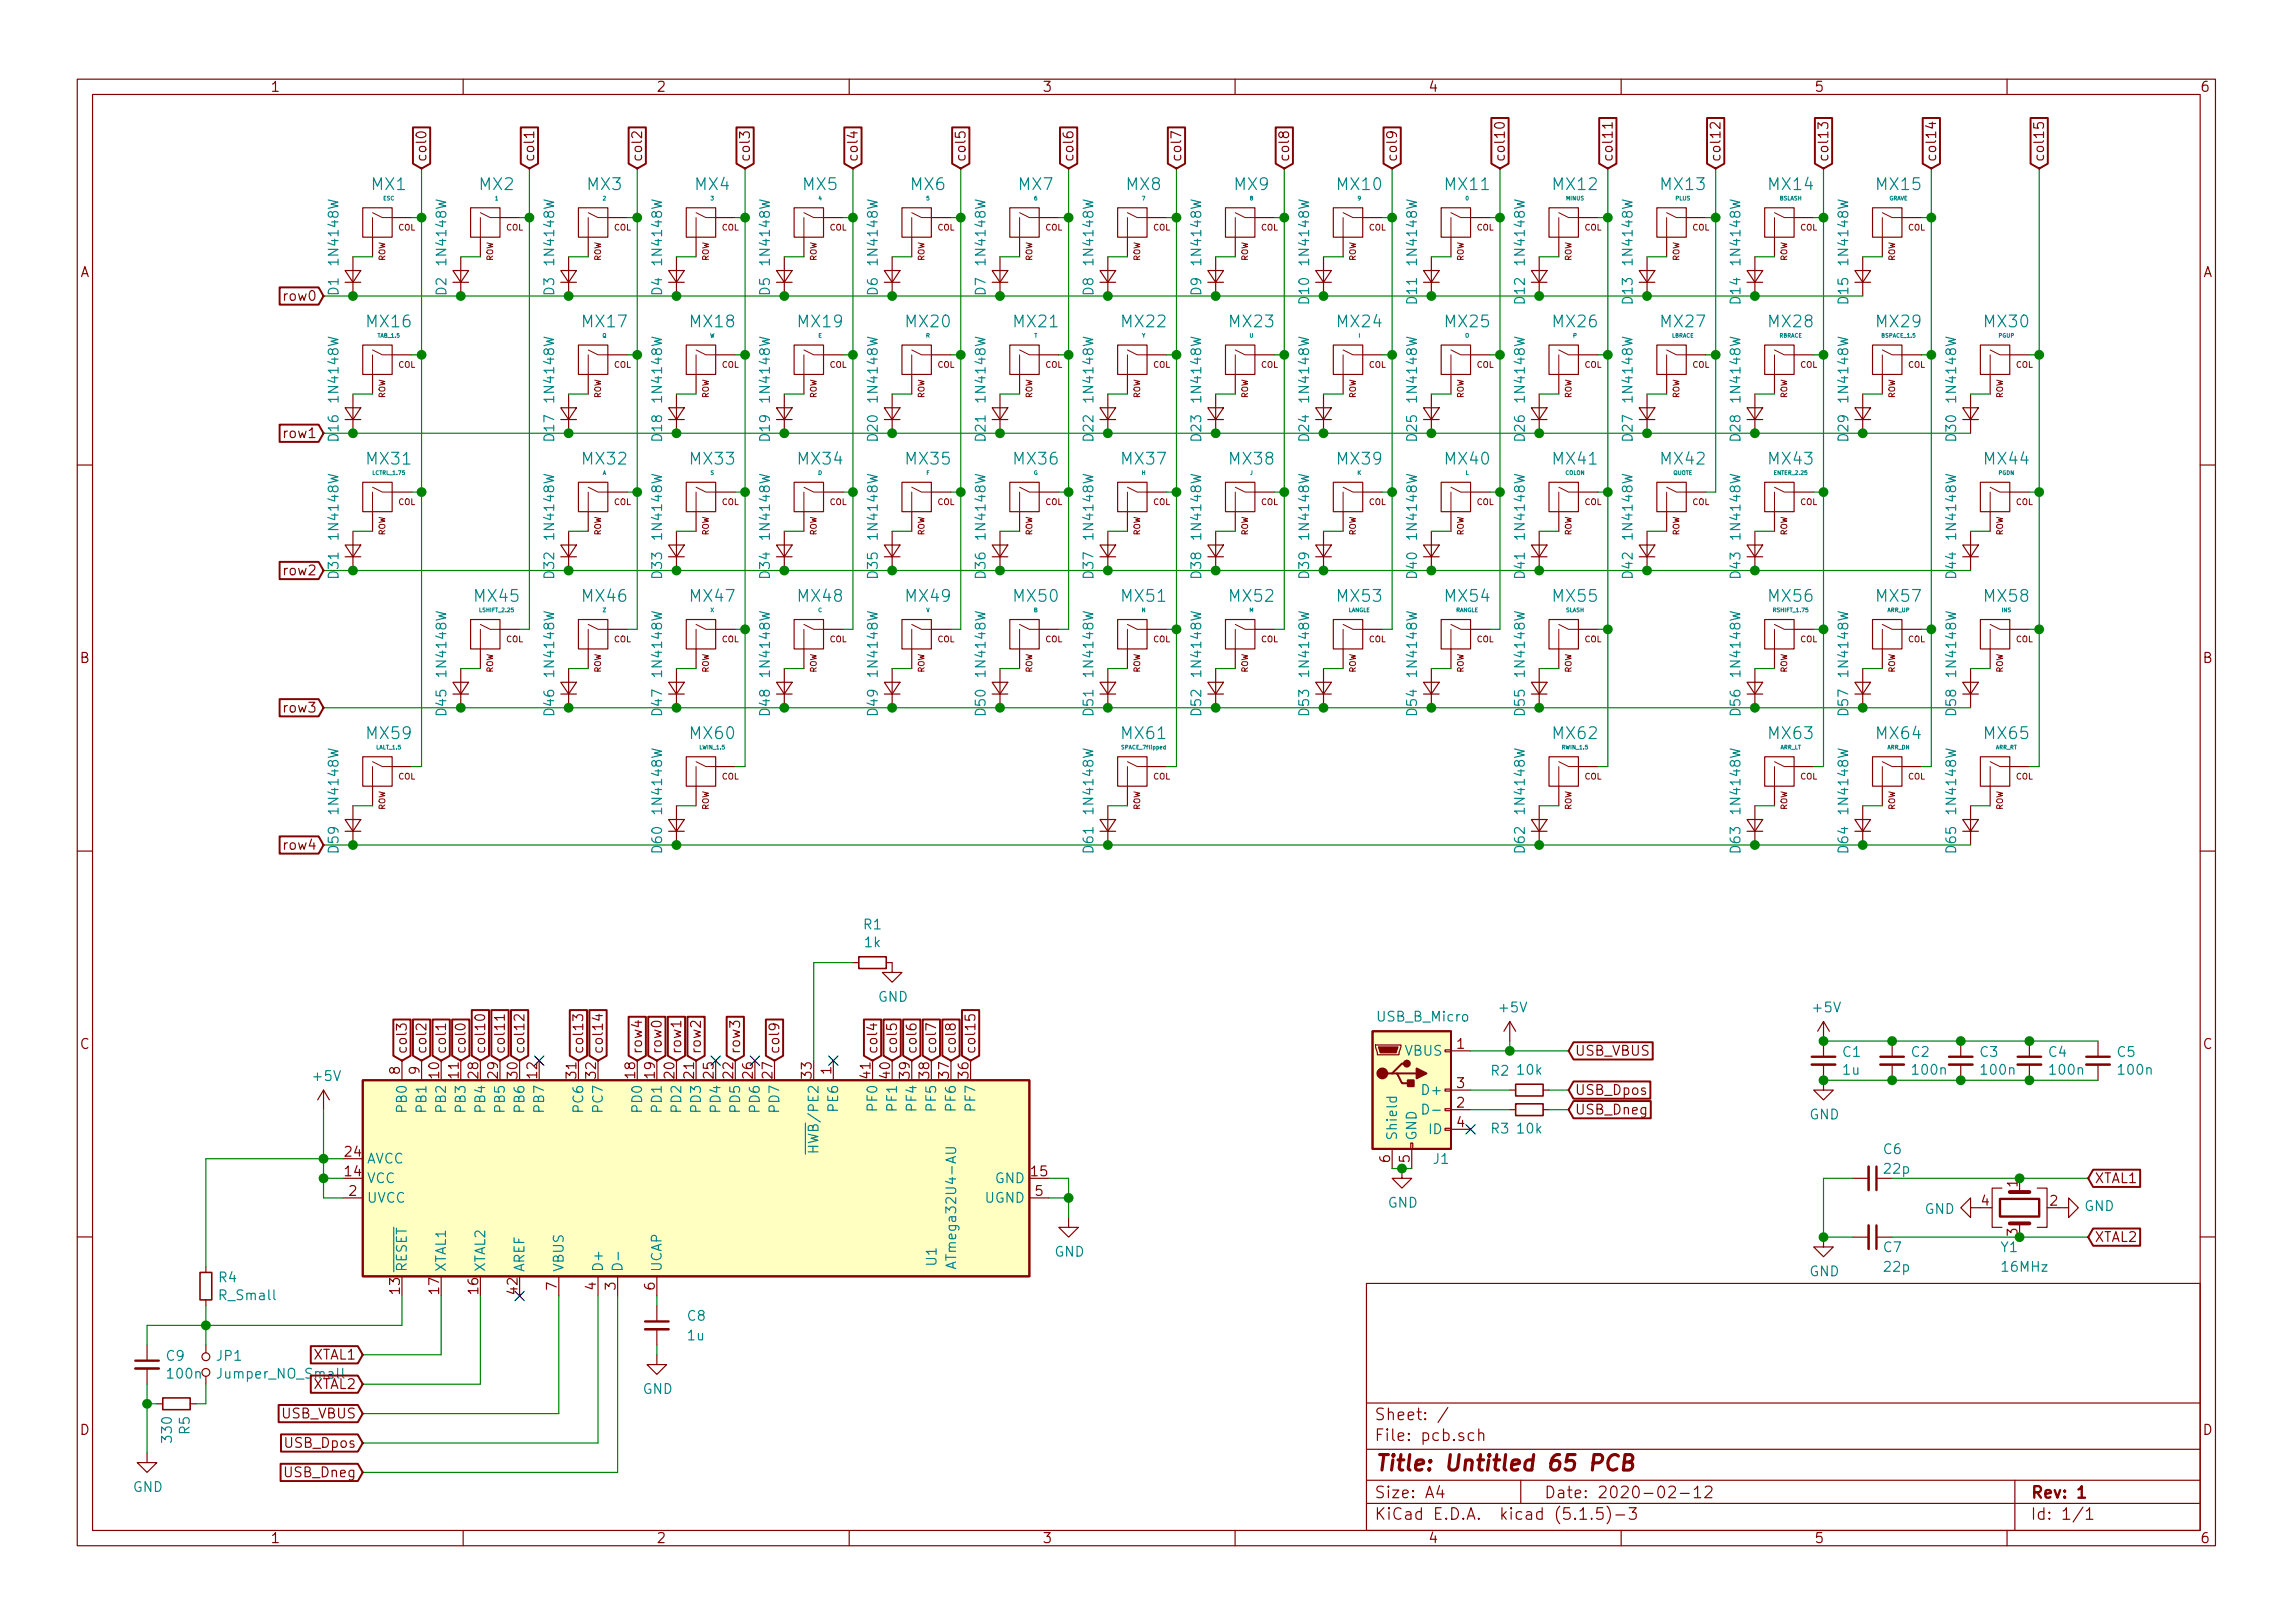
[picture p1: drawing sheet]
<svg xmlns="http://www.w3.org/2000/svg" width="297mm" height="210mm" viewBox="0 0 297 210" stroke-linecap="round" stroke-linejoin="round" font-family="sans-serif">
<defs><g id="words">
<text font-size="2.8" fill="#840000" x="178" y="190.5">Title: Untitled 65 PCB</text>
<g font-size="2.1" fill="#008484">
<text x="48.2" y="24.6">MX1</text>
<text x="62.2" y="24.6">MX2</text>
<text x="76.1" y="24.6">MX3</text>
<text x="90.1" y="24.6">MX4</text>
<text x="104.1" y="24.6">MX5</text>
<text x="118" y="24.6">MX6</text>
<text x="132" y="24.6">MX7</text>
<text x="146" y="24.6">MX8</text>
<text x="159.9" y="24.6">MX9</text>
<text x="173.3" y="24.6">MX10</text>
<text x="187.3" y="24.6">MX11</text>
<text x="201.3" y="24.6">MX12</text>
<text x="215.2" y="24.6">MX13</text>
<text x="229.2" y="24.6">MX14</text>
<text x="243.2" y="24.6">MX15</text>
<text x="47.6" y="42.4">MX16</text>
<text x="75.5" y="42.4">MX17</text>
<text x="89.5" y="42.4">MX18</text>
<text x="103.5" y="42.4">MX19</text>
<text x="117.4" y="42.4">MX20</text>
<text x="131.4" y="42.4">MX21</text>
<text x="145.4" y="42.4">MX22</text>
<text x="159.4" y="42.4">MX23</text>
<text x="173.3" y="42.4">MX24</text>
<text x="187.3" y="42.4">MX25</text>
<text x="201.3" y="42.4">MX26</text>
<text x="215.2" y="42.4">MX27</text>
<text x="229.2" y="42.4">MX28</text>
<text x="243.2" y="42.4">MX29</text>
<text x="257.1" y="42.4">MX30</text>
<text x="47.6" y="60.2">MX31</text>
<text x="75.5" y="60.2">MX32</text>
<text x="89.5" y="60.2">MX33</text>
<text x="103.5" y="60.2">MX34</text>
<text x="117.4" y="60.2">MX35</text>
<text x="131.4" y="60.2">MX36</text>
<text x="145.4" y="60.2">MX37</text>
<text x="159.4" y="60.2">MX38</text>
<text x="173.3" y="60.2">MX39</text>
<text x="187.3" y="60.2">MX40</text>
<text x="201.3" y="60.2">MX41</text>
<text x="215.2" y="60.2">MX42</text>
<text x="229.2" y="60.2">MX43</text>
<text x="257.1" y="60.2">MX44</text>
<text x="61.6" y="78">MX45</text>
<text x="75.5" y="78">MX46</text>
<text x="89.5" y="78">MX47</text>
<text x="103.5" y="78">MX48</text>
<text x="117.4" y="78">MX49</text>
<text x="131.4" y="78">MX50</text>
<text x="145.4" y="78">MX51</text>
<text x="159.4" y="78">MX52</text>
<text x="173.3" y="78">MX53</text>
<text x="187.3" y="78">MX54</text>
<text x="201.3" y="78">MX55</text>
<text x="229.2" y="78">MX56</text>
<text x="243.2" y="78">MX57</text>
<text x="257.1" y="78">MX58</text>
<text x="47.6" y="95.8">MX59</text>
<text x="89.5" y="95.8">MX60</text>
<text x="145.4" y="95.8">MX61</text>
<text x="201.3" y="95.8">MX62</text>
<text x="229.2" y="95.8">MX63</text>
<text x="243.2" y="95.8">MX64</text>
<text x="257.1" y="95.8">MX65</text>
</g>
<g font-size="2.1" fill="#840000">
<text x="178" y="184">Sheet: /</text>
<text x="178" y="186.7">File: pcb.sch</text>
<text x="178" y="196.9">KiCad E.D.A. kicad (5.1.5)-3</text>
<text x="178" y="194.1">Size: A4</text>
<text x="200" y="194.1">Date: 2020-02-12</text>
<text x="263" y="194.1">Rev: 1</text>
<text x="263" y="196.9">Id: 1/1</text>
</g>
<g font-size="1.8" fill="#840000">
<text x="35" y="11.9">1</text>
<text x="85" y="11.9">2</text>
<text x="135" y="11.9">3</text>
<text x="185" y="11.9">4</text>
<text x="235" y="11.9">5</text>
<text x="285" y="11.9">6</text>
<text x="55.2" y="21.1" transform="rotate(-90 55.2 21.1)">col0</text>
<text x="69.2" y="21.1" transform="rotate(-90 69.2 21.1)">col1</text>
<text x="83.2" y="21.1" transform="rotate(-90 83.2 21.1)">col2</text>
<text x="97.2" y="21.1" transform="rotate(-90 97.2 21.1)">col3</text>
<text x="111.1" y="21.1" transform="rotate(-90 111.1 21.1)">col4</text>
<text x="125.1" y="21.1" transform="rotate(-90 125.1 21.1)">col5</text>
<text x="139.1" y="21.1" transform="rotate(-90 139.1 21.1)">col6</text>
<text x="153" y="21.1" transform="rotate(-90 153 21.1)">col7</text>
<text x="167" y="21.1" transform="rotate(-90 167 21.1)">col8</text>
<text x="181" y="21.1" transform="rotate(-90 181 21.1)">col9</text>
<text x="194.9" y="21.1" transform="rotate(-90 194.9 21.1)">col10</text>
<text x="208.9" y="21.1" transform="rotate(-90 208.9 21.1)">col11</text>
<text x="222.9" y="21.1" transform="rotate(-90 222.9 21.1)">col12</text>
<text x="236.9" y="21.1" transform="rotate(-90 236.9 21.1)">col13</text>
<text x="250.8" y="21.1" transform="rotate(-90 250.8 21.1)">col14</text>
<text x="264.8" y="21.1" transform="rotate(-90 264.8 21.1)">col15</text>
<text x="10.4" y="35.9">A</text>
<text x="285.4" y="35.9">A</text>
<text x="37" y="39">row0</text>
<text x="37" y="56.8">row1</text>
<text x="37" y="74.5">row2</text>
<text x="10.4" y="85.9">B</text>
<text x="285.4" y="85.9">B</text>
<text x="37" y="92.3">row3</text>
<text x="37" y="110.1">row4</text>
<text x="10.4" y="135.9">C</text>
<text x="52.7" y="136.6" transform="rotate(-90 52.7 136.6)">col3</text>
<text x="55.2" y="136.6" transform="rotate(-90 55.2 136.6)">col2</text>
<text x="57.8" y="136.6" transform="rotate(-90 57.8 136.6)">col1</text>
<text x="60.3" y="136.6" transform="rotate(-90 60.3 136.6)">col0</text>
<text x="62.9" y="136.6" transform="rotate(-90 62.9 136.6)">col10</text>
<text x="65.4" y="136.6" transform="rotate(-90 65.4 136.6)">col11</text>
<text x="67.9" y="136.6" transform="rotate(-90 67.9 136.6)">col12</text>
<text x="75.6" y="136.6" transform="rotate(-90 75.6 136.6)">col13</text>
<text x="78.1" y="136.6" transform="rotate(-90 78.1 136.6)">col14</text>
<text x="83.2" y="136.6" transform="rotate(-90 83.2 136.6)">row4</text>
<text x="85.7" y="136.6" transform="rotate(-90 85.7 136.6)">row0</text>
<text x="88.3" y="136.6" transform="rotate(-90 88.3 136.6)">row1</text>
<text x="90.8" y="136.6" transform="rotate(-90 90.8 136.6)">row2</text>
<text x="95.9" y="136.6" transform="rotate(-90 95.9 136.6)">row3</text>
<text x="101" y="136.6" transform="rotate(-90 101 136.6)">col9</text>
<text x="113.7" y="136.6" transform="rotate(-90 113.7 136.6)">col4</text>
<text x="116.2" y="136.6" transform="rotate(-90 116.2 136.6)">col5</text>
<text x="118.7" y="136.6" transform="rotate(-90 118.7 136.6)">col6</text>
<text x="121.3" y="136.6" transform="rotate(-90 121.3 136.6)">col7</text>
<text x="123.8" y="136.6" transform="rotate(-90 123.8 136.6)">col8</text>
<text x="126.4" y="136.6" transform="rotate(-90 126.4 136.6)">col15</text>
<text x="188.7" y="135.9">1</text>
<text x="204" y="136.8">USB_VBUS</text>
<text x="285.4" y="135.9">C</text>
<text x="51.8" y="139.2" transform="rotate(-90 51.8 139.2)">8</text>
<text x="54.4" y="139.2" transform="rotate(-90 54.4 139.2)">9</text>
<text x="56.9" y="139.6" transform="rotate(-90 56.9 139.6)">10</text>
<text x="59.4" y="139.6" transform="rotate(-90 59.4 139.6)">11</text>
<text x="62" y="139.6" transform="rotate(-90 62 139.6)">28</text>
<text x="64.5" y="139.6" transform="rotate(-90 64.5 139.6)">29</text>
<text x="67.1" y="139.6" transform="rotate(-90 67.1 139.6)">30</text>
<text x="69.6" y="139.6" transform="rotate(-90 69.6 139.6)">12</text>
<text x="74.7" y="139.6" transform="rotate(-90 74.7 139.6)">31</text>
<text x="77.2" y="139.6" transform="rotate(-90 77.2 139.6)">32</text>
<text x="82.3" y="139.6" transform="rotate(-90 82.3 139.6)">18</text>
<text x="84.8" y="139.6" transform="rotate(-90 84.8 139.6)">19</text>
<text x="87.4" y="139.6" transform="rotate(-90 87.4 139.6)">20</text>
<text x="89.9" y="139.6" transform="rotate(-90 89.9 139.6)">21</text>
<text x="92.5" y="139.6" transform="rotate(-90 92.5 139.6)">25</text>
<text x="95" y="139.6" transform="rotate(-90 95 139.6)">22</text>
<text x="97.5" y="139.6" transform="rotate(-90 97.5 139.6)">26</text>
<text x="100.1" y="139.6" transform="rotate(-90 100.1 139.6)">27</text>
<text x="105.2" y="139.6" transform="rotate(-90 105.2 139.6)">33</text>
<text x="107.7" y="139.2" transform="rotate(-90 107.7 139.2)">1</text>
<text x="112.8" y="139.6" transform="rotate(-90 112.8 139.6)">41</text>
<text x="115.3" y="139.6" transform="rotate(-90 115.3 139.6)">40</text>
<text x="117.9" y="139.6" transform="rotate(-90 117.9 139.6)">39</text>
<text x="120.4" y="139.6" transform="rotate(-90 120.4 139.6)">38</text>
<text x="122.9" y="139.6" transform="rotate(-90 122.9 139.6)">37</text>
<text x="125.5" y="139.6" transform="rotate(-90 125.5 139.6)">36</text>
<text x="188.7" y="143.5">2</text>
<text x="188.7" y="141">3</text>
<text x="204" y="141.9">USB_Dpos</text>
<text x="44.8" y="149.9">24</text>
<text x="188.7" y="146">4</text>
<text x="204" y="144.4">USB_Dneg</text>
<text x="44.8" y="152.4">14</text>
<text x="45.2" y="154.9">2</text>
<text x="133.7" y="152.4">15</text>
<text x="134.1" y="154.9">5</text>
<text x="180.1" y="150.6" transform="rotate(-90 180.1 150.6)">6</text>
<text x="182.6" y="150.6" transform="rotate(-90 182.6 150.6)">5</text>
<text x="261.4" y="153.8" transform="rotate(-90 261.4 153.8)">1</text>
<text x="271.3" y="153.3">XTAL1</text>
<text x="256.7" y="156.2">4</text>
<text x="261.4" y="160.1" transform="rotate(-90 261.4 160.1)">3</text>
<text x="265.6" y="156.2">2</text>
<text x="271.3" y="160.9">XTAL2</text>
<text x="51.8" y="167.6" transform="rotate(-90 51.8 167.6)">13</text>
<text x="56.9" y="167.6" transform="rotate(-90 56.9 167.6)">17</text>
<text x="62" y="167.6" transform="rotate(-90 62 167.6)">16</text>
<text x="67.1" y="167.6" transform="rotate(-90 67.1 167.6)">42</text>
<text x="72.1" y="167.1" transform="rotate(-90 72.1 167.1)">7</text>
<text x="77.2" y="167.1" transform="rotate(-90 77.2 167.1)">4</text>
<text x="79.8" y="167.1" transform="rotate(-90 79.8 167.1)">3</text>
<text x="84.8" y="167.1" transform="rotate(-90 84.8 167.1)">6</text>
<text x="40.6" y="176.1">XTAL1</text>
<text x="40.6" y="180">XTAL2</text>
<text x="10.4" y="185.9">D</text>
<text x="36.6" y="183.8">USB_VBUS</text>
<text x="285.4" y="185.9">D</text>
<text x="37.1" y="187.6">USB_Dpos</text>
<text x="37.1" y="191.4">USB_Dneg</text>
<text x="35" y="199.9">1</text>
<text x="85" y="199.9">2</text>
<text x="135" y="199.9">3</text>
<text x="185" y="199.9">4</text>
<text x="235" y="199.9">5</text>
<text x="285" y="199.9">6</text>
</g>
<g font-size="1.8" fill="#008484">
<text x="43.9" y="34.1" transform="rotate(-90 43.9 34.1)">1N4148W</text>
<text x="57.8" y="34.1" transform="rotate(-90 57.8 34.1)">1N4148W</text>
<text x="71.8" y="34.1" transform="rotate(-90 71.8 34.1)">1N4148W</text>
<text x="85.8" y="34.1" transform="rotate(-90 85.8 34.1)">1N4148W</text>
<text x="99.7" y="34.1" transform="rotate(-90 99.7 34.1)">1N4148W</text>
<text x="113.7" y="34.1" transform="rotate(-90 113.7 34.1)">1N4148W</text>
<text x="127.7" y="34.1" transform="rotate(-90 127.7 34.1)">1N4148W</text>
<text x="141.7" y="34.1" transform="rotate(-90 141.7 34.1)">1N4148W</text>
<text x="155.6" y="34.1" transform="rotate(-90 155.6 34.1)">1N4148W</text>
<text x="169.6" y="34.1" transform="rotate(-90 169.6 34.1)">1N4148W</text>
<text x="183.6" y="34.1" transform="rotate(-90 183.6 34.1)">1N4148W</text>
<text x="197.5" y="34.1" transform="rotate(-90 197.5 34.1)">1N4148W</text>
<text x="211.5" y="34.1" transform="rotate(-90 211.5 34.1)">1N4148W</text>
<text x="225.5" y="34.1" transform="rotate(-90 225.5 34.1)">1N4148W</text>
<text x="239.4" y="34.1" transform="rotate(-90 239.4 34.1)">1N4148W</text>
<text x="43.9" y="38.2" transform="rotate(-90 43.9 38.2)">D1</text>
<text x="57.8" y="38.2" transform="rotate(-90 57.8 38.2)">D2</text>
<text x="71.8" y="38.2" transform="rotate(-90 71.8 38.2)">D3</text>
<text x="85.8" y="38.2" transform="rotate(-90 85.8 38.2)">D4</text>
<text x="99.7" y="38.2" transform="rotate(-90 99.7 38.2)">D5</text>
<text x="113.7" y="38.2" transform="rotate(-90 113.7 38.2)">D6</text>
<text x="127.7" y="38.2" transform="rotate(-90 127.7 38.2)">D7</text>
<text x="141.7" y="38.2" transform="rotate(-90 141.7 38.2)">D8</text>
<text x="155.6" y="38.2" transform="rotate(-90 155.6 38.2)">D9</text>
<text x="169.6" y="39.3" transform="rotate(-90 169.6 39.3)">D10</text>
<text x="183.6" y="39.3" transform="rotate(-90 183.6 39.3)">D11</text>
<text x="197.5" y="39.3" transform="rotate(-90 197.5 39.3)">D12</text>
<text x="211.5" y="39.3" transform="rotate(-90 211.5 39.3)">D13</text>
<text x="225.5" y="39.3" transform="rotate(-90 225.5 39.3)">D14</text>
<text x="239.4" y="39.3" transform="rotate(-90 239.4 39.3)">D15</text>
<text x="43.9" y="51.9" transform="rotate(-90 43.9 51.9)">1N4148W</text>
<text x="71.8" y="51.9" transform="rotate(-90 71.8 51.9)">1N4148W</text>
<text x="85.8" y="51.9" transform="rotate(-90 85.8 51.9)">1N4148W</text>
<text x="99.7" y="51.9" transform="rotate(-90 99.7 51.9)">1N4148W</text>
<text x="113.7" y="51.9" transform="rotate(-90 113.7 51.9)">1N4148W</text>
<text x="127.7" y="51.9" transform="rotate(-90 127.7 51.9)">1N4148W</text>
<text x="141.7" y="51.9" transform="rotate(-90 141.7 51.9)">1N4148W</text>
<text x="155.6" y="51.9" transform="rotate(-90 155.6 51.9)">1N4148W</text>
<text x="169.6" y="51.9" transform="rotate(-90 169.6 51.9)">1N4148W</text>
<text x="183.6" y="51.9" transform="rotate(-90 183.6 51.9)">1N4148W</text>
<text x="197.5" y="51.9" transform="rotate(-90 197.5 51.9)">1N4148W</text>
<text x="211.5" y="51.9" transform="rotate(-90 211.5 51.9)">1N4148W</text>
<text x="225.5" y="51.9" transform="rotate(-90 225.5 51.9)">1N4148W</text>
<text x="239.4" y="51.9" transform="rotate(-90 239.4 51.9)">1N4148W</text>
<text x="253.4" y="51.9" transform="rotate(-90 253.4 51.9)">1N4148W</text>
<text x="43.9" y="57.1" transform="rotate(-90 43.9 57.1)">D16</text>
<text x="71.8" y="57.1" transform="rotate(-90 71.8 57.1)">D17</text>
<text x="85.8" y="57.1" transform="rotate(-90 85.8 57.1)">D18</text>
<text x="99.7" y="57.1" transform="rotate(-90 99.7 57.1)">D19</text>
<text x="113.7" y="57.1" transform="rotate(-90 113.7 57.1)">D20</text>
<text x="127.7" y="57.1" transform="rotate(-90 127.7 57.1)">D21</text>
<text x="141.7" y="57.1" transform="rotate(-90 141.7 57.1)">D22</text>
<text x="155.6" y="57.1" transform="rotate(-90 155.6 57.1)">D23</text>
<text x="169.6" y="57.1" transform="rotate(-90 169.6 57.1)">D24</text>
<text x="183.6" y="57.1" transform="rotate(-90 183.6 57.1)">D25</text>
<text x="197.5" y="57.1" transform="rotate(-90 197.5 57.1)">D26</text>
<text x="211.5" y="57.1" transform="rotate(-90 211.5 57.1)">D27</text>
<text x="225.5" y="57.1" transform="rotate(-90 225.5 57.1)">D28</text>
<text x="239.4" y="57.1" transform="rotate(-90 239.4 57.1)">D29</text>
<text x="253.4" y="57.1" transform="rotate(-90 253.4 57.1)">D30</text>
<text x="43.9" y="69.6" transform="rotate(-90 43.9 69.6)">1N4148W</text>
<text x="71.8" y="69.6" transform="rotate(-90 71.8 69.6)">1N4148W</text>
<text x="85.8" y="69.6" transform="rotate(-90 85.8 69.6)">1N4148W</text>
<text x="99.7" y="69.6" transform="rotate(-90 99.7 69.6)">1N4148W</text>
<text x="113.7" y="69.6" transform="rotate(-90 113.7 69.6)">1N4148W</text>
<text x="127.7" y="69.6" transform="rotate(-90 127.7 69.6)">1N4148W</text>
<text x="141.7" y="69.6" transform="rotate(-90 141.7 69.6)">1N4148W</text>
<text x="155.6" y="69.6" transform="rotate(-90 155.6 69.6)">1N4148W</text>
<text x="169.6" y="69.6" transform="rotate(-90 169.6 69.6)">1N4148W</text>
<text x="183.6" y="69.6" transform="rotate(-90 183.6 69.6)">1N4148W</text>
<text x="197.5" y="69.6" transform="rotate(-90 197.5 69.6)">1N4148W</text>
<text x="211.5" y="69.6" transform="rotate(-90 211.5 69.6)">1N4148W</text>
<text x="225.5" y="69.6" transform="rotate(-90 225.5 69.6)">1N4148W</text>
<text x="253.4" y="69.6" transform="rotate(-90 253.4 69.6)">1N4148W</text>
<text x="43.9" y="74.9" transform="rotate(-90 43.9 74.9)">D31</text>
<text x="71.8" y="74.9" transform="rotate(-90 71.8 74.9)">D32</text>
<text x="85.8" y="74.9" transform="rotate(-90 85.8 74.9)">D33</text>
<text x="99.7" y="74.9" transform="rotate(-90 99.7 74.9)">D34</text>
<text x="113.7" y="74.9" transform="rotate(-90 113.7 74.9)">D35</text>
<text x="127.7" y="74.9" transform="rotate(-90 127.7 74.9)">D36</text>
<text x="141.7" y="74.9" transform="rotate(-90 141.7 74.9)">D37</text>
<text x="155.6" y="74.9" transform="rotate(-90 155.6 74.9)">D38</text>
<text x="169.6" y="74.9" transform="rotate(-90 169.6 74.9)">D39</text>
<text x="183.6" y="74.9" transform="rotate(-90 183.6 74.9)">D40</text>
<text x="197.5" y="74.9" transform="rotate(-90 197.5 74.9)">D41</text>
<text x="211.5" y="74.9" transform="rotate(-90 211.5 74.9)">D42</text>
<text x="225.5" y="74.9" transform="rotate(-90 225.5 74.9)">D43</text>
<text x="253.4" y="74.9" transform="rotate(-90 253.4 74.9)">D44</text>
<text x="57.8" y="87.4" transform="rotate(-90 57.8 87.4)">1N4148W</text>
<text x="71.8" y="87.4" transform="rotate(-90 71.8 87.4)">1N4148W</text>
<text x="85.8" y="87.4" transform="rotate(-90 85.8 87.4)">1N4148W</text>
<text x="99.7" y="87.4" transform="rotate(-90 99.7 87.4)">1N4148W</text>
<text x="113.7" y="87.4" transform="rotate(-90 113.7 87.4)">1N4148W</text>
<text x="127.7" y="87.4" transform="rotate(-90 127.7 87.4)">1N4148W</text>
<text x="141.7" y="87.4" transform="rotate(-90 141.7 87.4)">1N4148W</text>
<text x="155.6" y="87.4" transform="rotate(-90 155.6 87.4)">1N4148W</text>
<text x="169.6" y="87.4" transform="rotate(-90 169.6 87.4)">1N4148W</text>
<text x="183.6" y="87.4" transform="rotate(-90 183.6 87.4)">1N4148W</text>
<text x="197.5" y="87.4" transform="rotate(-90 197.5 87.4)">1N4148W</text>
<text x="225.5" y="87.4" transform="rotate(-90 225.5 87.4)">1N4148W</text>
<text x="239.4" y="87.4" transform="rotate(-90 239.4 87.4)">1N4148W</text>
<text x="253.4" y="87.4" transform="rotate(-90 253.4 87.4)">1N4148W</text>
<text x="57.8" y="92.7" transform="rotate(-90 57.8 92.7)">D45</text>
<text x="71.8" y="92.7" transform="rotate(-90 71.8 92.7)">D46</text>
<text x="85.8" y="92.7" transform="rotate(-90 85.8 92.7)">D47</text>
<text x="99.7" y="92.7" transform="rotate(-90 99.7 92.7)">D48</text>
<text x="113.7" y="92.7" transform="rotate(-90 113.7 92.7)">D49</text>
<text x="127.7" y="92.7" transform="rotate(-90 127.7 92.7)">D50</text>
<text x="141.7" y="92.7" transform="rotate(-90 141.7 92.7)">D51</text>
<text x="155.6" y="92.7" transform="rotate(-90 155.6 92.7)">D52</text>
<text x="169.6" y="92.7" transform="rotate(-90 169.6 92.7)">D53</text>
<text x="183.6" y="92.7" transform="rotate(-90 183.6 92.7)">D54</text>
<text x="197.5" y="92.7" transform="rotate(-90 197.5 92.7)">D55</text>
<text x="225.5" y="92.7" transform="rotate(-90 225.5 92.7)">D56</text>
<text x="239.4" y="92.7" transform="rotate(-90 239.4 92.7)">D57</text>
<text x="253.4" y="92.7" transform="rotate(-90 253.4 92.7)">D58</text>
<text x="43.9" y="105.2" transform="rotate(-90 43.9 105.2)">1N4148W</text>
<text x="85.8" y="105.2" transform="rotate(-90 85.8 105.2)">1N4148W</text>
<text x="141.7" y="105.2" transform="rotate(-90 141.7 105.2)">1N4148W</text>
<text x="197.5" y="105.2" transform="rotate(-90 197.5 105.2)">1N4148W</text>
<text x="225.5" y="105.2" transform="rotate(-90 225.5 105.2)">1N4148W</text>
<text x="239.4" y="105.2" transform="rotate(-90 239.4 105.2)">1N4148W</text>
<text x="253.4" y="105.2" transform="rotate(-90 253.4 105.2)">1N4148W</text>
<text x="43.9" y="110.5" transform="rotate(-90 43.9 110.5)">D59</text>
<text x="85.8" y="110.5" transform="rotate(-90 85.8 110.5)">D60</text>
<text x="141.7" y="110.5" transform="rotate(-90 141.7 110.5)">D61</text>
<text x="197.5" y="110.5" transform="rotate(-90 197.5 110.5)">D62</text>
<text x="225.5" y="110.5" transform="rotate(-90 225.5 110.5)">D63</text>
<text x="239.4" y="110.5" transform="rotate(-90 239.4 110.5)">D64</text>
<text x="253.4" y="110.5" transform="rotate(-90 253.4 110.5)">D65</text>
<text x="111.9" y="120.4">R1</text>
<text x="112.1" y="122.7">1k</text>
<text x="113.7" y="129.8">GND</text>
<text x="194.4" y="131.2">+5V</text>
<text x="235" y="131.2">+5V</text>
<text x="178.5" y="132.4">USB_B_Micro</text>
<text x="182" y="136.8">VBUS</text>
<text x="238.8" y="136.9">C1</text>
<text x="247.6" y="136.9">C2</text>
<text x="256.5" y="136.9">C3</text>
<text x="265.4" y="136.9">C4</text>
<text x="274.3" y="136.9">C5</text>
<text x="40.7" y="140">+5V</text>
<text x="52.7" y="143.9" transform="rotate(-90 52.7 143.9)">PB0</text>
<text x="55.2" y="143.9" transform="rotate(-90 55.2 143.9)">PB1</text>
<text x="57.8" y="143.9" transform="rotate(-90 57.8 143.9)">PB2</text>
<text x="60.3" y="143.9" transform="rotate(-90 60.3 143.9)">PB3</text>
<text x="62.9" y="143.9" transform="rotate(-90 62.9 143.9)">PB4</text>
<text x="65.4" y="143.9" transform="rotate(-90 65.4 143.9)">PB5</text>
<text x="67.9" y="143.9" transform="rotate(-90 67.9 143.9)">PB6</text>
<text x="70.5" y="143.9" transform="rotate(-90 70.5 143.9)">PB7</text>
<text x="75.6" y="143.9" transform="rotate(-90 75.6 143.9)">PC6</text>
<text x="78.1" y="143.9" transform="rotate(-90 78.1 143.9)">PC7</text>
<text x="83.2" y="143.9" transform="rotate(-90 83.2 143.9)">PD0</text>
<text x="85.7" y="143.9" transform="rotate(-90 85.7 143.9)">PD1</text>
<text x="88.3" y="143.9" transform="rotate(-90 88.3 143.9)">PD2</text>
<text x="90.8" y="143.9" transform="rotate(-90 90.8 143.9)">PD3</text>
<text x="93.3" y="143.9" transform="rotate(-90 93.3 143.9)">PD4</text>
<text x="95.9" y="143.9" transform="rotate(-90 95.9 143.9)">PD5</text>
<text x="98.4" y="143.9" transform="rotate(-90 98.4 143.9)">PD6</text>
<text x="101" y="143.9" transform="rotate(-90 101 143.9)">PD7</text>
<text x="108.6" y="143.8" transform="rotate(-90 108.6 143.8)">PE6</text>
<text x="113.7" y="143.7" transform="rotate(-90 113.7 143.7)">PF0</text>
<text x="116.2" y="143.7" transform="rotate(-90 116.2 143.7)">PF1</text>
<text x="118.7" y="143.7" transform="rotate(-90 118.7 143.7)">PF4</text>
<text x="121.3" y="143.7" transform="rotate(-90 121.3 143.7)">PF5</text>
<text x="123.8" y="143.7" transform="rotate(-90 123.8 143.7)">PF6</text>
<text x="126.4" y="143.7" transform="rotate(-90 126.4 143.7)">PF7</text>
<text x="184.6" y="141.9">D+</text>
<text x="193.2" y="139.4">R2</text>
<text x="196.6" y="139.2">10k</text>
<text x="238.8" y="139.2">1u</text>
<text x="247.9" y="139.2">100n</text>
<text x="256.8" y="139.2">100n</text>
<text x="265.7" y="139.2">100n</text>
<text x="274.6" y="139.2">100n</text>
<text x="106" y="148.5" transform="rotate(-90 106 148.5)">HWB/PE2</text>
<text x="181" y="147.8" transform="rotate(-90 181 147.8)">Shield</text>
<text x="183.5" y="147.8" transform="rotate(-90 183.5 147.8)">GND</text>
<text x="185.2" y="146.9">ID</text>
<text x="193.2" y="146.9">R3</text>
<text x="196.6" y="146.9">10k</text>
<text x="234.4" y="145">GND</text>
<text x="244" y="149.5">C6</text>
<text x="47.5" y="153.3">VCC</text>
<text x="47.5" y="155.8">UVCC</text>
<text x="47.5" y="150.7">AVCC</text>
<text x="127.6" y="155.8">UGND</text>
<text x="128.9" y="153.3">GND</text>
<text x="185.7" y="150.8">J1</text>
<text x="244.2" y="152.1">22p</text>
<text x="179.8" y="156.5">GND</text>
<text x="249.3" y="157.3">GND</text>
<text x="270" y="156.9">GND</text>
<text x="28.4" y="166.1">R4</text>
<text x="52.7" y="164.8" transform="rotate(-90 52.7 164.8)">RESET</text>
<text x="57.8" y="164.8" transform="rotate(-90 57.8 164.8)">XTAL1</text>
<text x="62.9" y="164.8" transform="rotate(-90 62.9 164.8)">XTAL2</text>
<text x="67.9" y="164.8" transform="rotate(-90 67.9 164.8)">AREF</text>
<text x="73" y="164.8" transform="rotate(-90 73 164.8)">VBUS</text>
<text x="78.1" y="164.8" transform="rotate(-90 78.1 164.8)">D+</text>
<text x="85.7" y="164.8" transform="rotate(-90 85.7 164.8)">UCAP</text>
<text x="121.3" y="163.9" transform="rotate(-90 121.3 163.9)">U1</text>
<text x="123.9" y="163.6" transform="rotate(-90 123.9 163.6)">ATmega32U4-AU</text>
<text x="136.6" y="162.8">GND</text>
<text x="234.4" y="165.3">GND</text>
<text x="244" y="162.2">C7</text>
<text x="244.2" y="164.8">22p</text>
<text x="259.2" y="162.2">Y1</text>
<text x="259.5" y="164.8">16MHz</text>
<text x="28.6" y="168.4">R_Small</text>
<text x="89.1" y="171.1">C8</text>
<text x="89.1" y="173.7">1u</text>
<text x="21.6" y="176.3">C9</text>
<text x="21.8" y="178.6">100n</text>
<text x="28.1" y="176.3">JP1</text>
<text x="28.5" y="178.6">Jumper_NO_Small</text>
<text x="24.6" y="185.8" transform="rotate(-90 24.6 185.8)">R5</text>
<text x="83.3" y="180.6">GND</text>
<text x="22.3" y="186.7" transform="rotate(-90 22.3 186.7)">330</text>
<text x="17.2" y="193.3">GND</text>
</g>
<g font-size="1.1" fill="#840000">
<text x="51.6" y="29.9">COL</text>
<text x="65.6" y="29.9">COL</text>
<text x="79.5" y="29.9">COL</text>
<text x="93.5" y="29.9">COL</text>
<text x="107.5" y="29.9">COL</text>
<text x="121.4" y="29.9">COL</text>
<text x="135.4" y="29.9">COL</text>
<text x="149.4" y="29.9">COL</text>
<text x="163.3" y="29.9">COL</text>
<text x="177.3" y="29.9">COL</text>
<text x="191.3" y="29.9">COL</text>
<text x="205.3" y="29.9">COL</text>
<text x="219.2" y="29.9">COL</text>
<text x="233.2" y="29.9">COL</text>
<text x="247.2" y="29.9">COL</text>
<text x="49.9" y="33.9" transform="rotate(-90 49.9 33.9)">ROW</text>
<text x="63.9" y="33.9" transform="rotate(-90 63.9 33.9)">ROW</text>
<text x="77.9" y="33.9" transform="rotate(-90 77.9 33.9)">ROW</text>
<text x="91.8" y="33.9" transform="rotate(-90 91.8 33.9)">ROW</text>
<text x="105.8" y="33.9" transform="rotate(-90 105.8 33.9)">ROW</text>
<text x="119.8" y="33.9" transform="rotate(-90 119.8 33.9)">ROW</text>
<text x="133.7" y="33.9" transform="rotate(-90 133.7 33.9)">ROW</text>
<text x="147.7" y="33.9" transform="rotate(-90 147.7 33.9)">ROW</text>
<text x="161.7" y="33.9" transform="rotate(-90 161.7 33.9)">ROW</text>
<text x="175.6" y="33.9" transform="rotate(-90 175.6 33.9)">ROW</text>
<text x="189.6" y="33.9" transform="rotate(-90 189.6 33.9)">ROW</text>
<text x="203.6" y="33.9" transform="rotate(-90 203.6 33.9)">ROW</text>
<text x="217.6" y="33.9" transform="rotate(-90 217.6 33.9)">ROW</text>
<text x="231.5" y="33.9" transform="rotate(-90 231.5 33.9)">ROW</text>
<text x="245.5" y="33.9" transform="rotate(-90 245.5 33.9)">ROW</text>
<text x="51.6" y="47.6">COL</text>
<text x="79.5" y="47.6">COL</text>
<text x="93.5" y="47.6">COL</text>
<text x="107.5" y="47.6">COL</text>
<text x="121.4" y="47.6">COL</text>
<text x="135.4" y="47.6">COL</text>
<text x="149.4" y="47.6">COL</text>
<text x="163.3" y="47.6">COL</text>
<text x="177.3" y="47.6">COL</text>
<text x="191.3" y="47.6">COL</text>
<text x="205.3" y="47.6">COL</text>
<text x="219.2" y="47.6">COL</text>
<text x="233.2" y="47.6">COL</text>
<text x="247.2" y="47.6">COL</text>
<text x="261.1" y="47.6">COL</text>
<text x="49.9" y="51.7" transform="rotate(-90 49.9 51.7)">ROW</text>
<text x="77.9" y="51.7" transform="rotate(-90 77.9 51.7)">ROW</text>
<text x="91.8" y="51.7" transform="rotate(-90 91.8 51.7)">ROW</text>
<text x="105.8" y="51.7" transform="rotate(-90 105.8 51.7)">ROW</text>
<text x="119.8" y="51.7" transform="rotate(-90 119.8 51.7)">ROW</text>
<text x="133.7" y="51.7" transform="rotate(-90 133.7 51.7)">ROW</text>
<text x="147.7" y="51.7" transform="rotate(-90 147.7 51.7)">ROW</text>
<text x="161.7" y="51.7" transform="rotate(-90 161.7 51.7)">ROW</text>
<text x="175.6" y="51.7" transform="rotate(-90 175.6 51.7)">ROW</text>
<text x="189.6" y="51.7" transform="rotate(-90 189.6 51.7)">ROW</text>
<text x="203.6" y="51.7" transform="rotate(-90 203.6 51.7)">ROW</text>
<text x="217.6" y="51.7" transform="rotate(-90 217.6 51.7)">ROW</text>
<text x="231.5" y="51.7" transform="rotate(-90 231.5 51.7)">ROW</text>
<text x="245.5" y="51.7" transform="rotate(-90 245.5 51.7)">ROW</text>
<text x="259.5" y="51.7" transform="rotate(-90 259.5 51.7)">ROW</text>
<text x="51.6" y="65.4">COL</text>
<text x="79.5" y="65.4">COL</text>
<text x="93.5" y="65.4">COL</text>
<text x="107.5" y="65.4">COL</text>
<text x="121.4" y="65.4">COL</text>
<text x="135.4" y="65.4">COL</text>
<text x="149.4" y="65.4">COL</text>
<text x="163.3" y="65.4">COL</text>
<text x="177.3" y="65.4">COL</text>
<text x="191.3" y="65.4">COL</text>
<text x="205.3" y="65.4">COL</text>
<text x="219.2" y="65.4">COL</text>
<text x="233.2" y="65.4">COL</text>
<text x="261.1" y="65.4">COL</text>
<text x="49.9" y="69.4" transform="rotate(-90 49.9 69.4)">ROW</text>
<text x="77.9" y="69.4" transform="rotate(-90 77.9 69.4)">ROW</text>
<text x="91.8" y="69.4" transform="rotate(-90 91.8 69.4)">ROW</text>
<text x="105.8" y="69.4" transform="rotate(-90 105.8 69.4)">ROW</text>
<text x="119.8" y="69.4" transform="rotate(-90 119.8 69.4)">ROW</text>
<text x="133.7" y="69.4" transform="rotate(-90 133.7 69.4)">ROW</text>
<text x="147.7" y="69.4" transform="rotate(-90 147.7 69.4)">ROW</text>
<text x="161.7" y="69.4" transform="rotate(-90 161.7 69.4)">ROW</text>
<text x="175.6" y="69.4" transform="rotate(-90 175.6 69.4)">ROW</text>
<text x="189.6" y="69.4" transform="rotate(-90 189.6 69.4)">ROW</text>
<text x="203.6" y="69.4" transform="rotate(-90 203.6 69.4)">ROW</text>
<text x="217.6" y="69.4" transform="rotate(-90 217.6 69.4)">ROW</text>
<text x="231.5" y="69.4" transform="rotate(-90 231.5 69.4)">ROW</text>
<text x="259.5" y="69.4" transform="rotate(-90 259.5 69.4)">ROW</text>
<text x="65.6" y="83.2">COL</text>
<text x="79.5" y="83.2">COL</text>
<text x="93.5" y="83.2">COL</text>
<text x="107.5" y="83.2">COL</text>
<text x="121.4" y="83.2">COL</text>
<text x="135.4" y="83.2">COL</text>
<text x="149.4" y="83.2">COL</text>
<text x="163.3" y="83.2">COL</text>
<text x="177.3" y="83.2">COL</text>
<text x="191.3" y="83.2">COL</text>
<text x="205.3" y="83.2">COL</text>
<text x="233.2" y="83.2">COL</text>
<text x="247.2" y="83.2">COL</text>
<text x="261.1" y="83.2">COL</text>
<text x="63.9" y="87.2" transform="rotate(-90 63.9 87.2)">ROW</text>
<text x="77.9" y="87.2" transform="rotate(-90 77.9 87.2)">ROW</text>
<text x="91.8" y="87.2" transform="rotate(-90 91.8 87.2)">ROW</text>
<text x="105.8" y="87.2" transform="rotate(-90 105.8 87.2)">ROW</text>
<text x="119.8" y="87.2" transform="rotate(-90 119.8 87.2)">ROW</text>
<text x="133.7" y="87.2" transform="rotate(-90 133.7 87.2)">ROW</text>
<text x="147.7" y="87.2" transform="rotate(-90 147.7 87.2)">ROW</text>
<text x="161.7" y="87.2" transform="rotate(-90 161.7 87.2)">ROW</text>
<text x="175.6" y="87.2" transform="rotate(-90 175.6 87.2)">ROW</text>
<text x="189.6" y="87.2" transform="rotate(-90 189.6 87.2)">ROW</text>
<text x="203.6" y="87.2" transform="rotate(-90 203.6 87.2)">ROW</text>
<text x="231.5" y="87.2" transform="rotate(-90 231.5 87.2)">ROW</text>
<text x="245.5" y="87.2" transform="rotate(-90 245.5 87.2)">ROW</text>
<text x="259.5" y="87.2" transform="rotate(-90 259.5 87.2)">ROW</text>
<text x="51.6" y="101">COL</text>
<text x="93.5" y="101">COL</text>
<text x="149.4" y="101">COL</text>
<text x="205.3" y="101">COL</text>
<text x="233.2" y="101">COL</text>
<text x="247.2" y="101">COL</text>
<text x="261.1" y="101">COL</text>
<text x="49.9" y="105" transform="rotate(-90 49.9 105)">ROW</text>
<text x="91.8" y="105" transform="rotate(-90 91.8 105)">ROW</text>
<text x="147.7" y="105" transform="rotate(-90 147.7 105)">ROW</text>
<text x="203.6" y="105" transform="rotate(-90 203.6 105)">ROW</text>
<text x="231.5" y="105" transform="rotate(-90 231.5 105)">ROW</text>
<text x="245.5" y="105" transform="rotate(-90 245.5 105)">ROW</text>
<text x="259.5" y="105" transform="rotate(-90 259.5 105)">ROW</text>
</g>
<g font-size=".7" fill="#008484">
<text x="49.7" y="26">ESC</text>
<text x="64.2" y="26">1</text>
<text x="78.1" y="26">2</text>
<text x="92.1" y="26">3</text>
<text x="106.1" y="26">4</text>
<text x="120" y="26">5</text>
<text x="134" y="26">6</text>
<text x="148" y="26">7</text>
<text x="162" y="26">8</text>
<text x="175.9" y="26">9</text>
<text x="189.9" y="26">0</text>
<text x="202.9" y="26">MINUS</text>
<text x="217.1" y="26">PLUS</text>
<text x="230.5" y="26">BSLASH</text>
<text x="244.7" y="26">GRAVE</text>
<text x="49" y="43.7">TAB_1.5</text>
<text x="78" y="43.7">Q</text>
<text x="91.9" y="43.7">W</text>
<text x="106" y="43.7">E</text>
<text x="120" y="43.7">R</text>
<text x="134" y="43.7">T</text>
<text x="147.9" y="43.7">Y</text>
<text x="161.9" y="43.7">U</text>
<text x="176" y="43.7">I</text>
<text x="189.8" y="43.7">O</text>
<text x="203.8" y="43.7">P</text>
<text x="216.5" y="43.7">LBRACE</text>
<text x="230.5" y="43.7">RBRACE</text>
<text x="243.8" y="43.7">BSPACE_1.5</text>
<text x="258.9" y="43.7">PGUP</text>
<text x="48.3" y="61.5">LCTRL_1.75</text>
<text x="78.1" y="61.5">A</text>
<text x="92" y="61.5">S</text>
<text x="106" y="61.5">D</text>
<text x="120" y="61.5">F</text>
<text x="133.9" y="61.5">G</text>
<text x="147.9" y="61.5">H</text>
<text x="162" y="61.5">J</text>
<text x="175.8" y="61.5">K</text>
<text x="189.9" y="61.5">L</text>
<text x="202.8" y="61.5">COLON</text>
<text x="216.8" y="61.5">QUOTE</text>
<text x="229.9" y="61.5">ENTER_2.25</text>
<text x="258.9" y="61.5">PGDN</text>
<text x="62.2" y="79.3">LSHIFT_2.25</text>
<text x="78.1" y="79.3">Z</text>
<text x="92" y="79.3">X</text>
<text x="106" y="79.3">C</text>
<text x="120" y="79.3">V</text>
<text x="133.9" y="79.3">B</text>
<text x="147.9" y="79.3">N</text>
<text x="161.8" y="79.3">M</text>
<text x="174.7" y="79.3">LANGLE</text>
<text x="188.6" y="79.3">RANGLE</text>
<text x="202.8" y="79.3">SLASH</text>
<text x="229.8" y="79.3">RSHIFT_1.75</text>
<text x="244.5" y="79.3">ARR_UP</text>
<text x="259.3" y="79.3">INS</text>
<text x="48.8" y="97.1">LALT_1.5</text>
<text x="90.7" y="97.1">LWIN_1.5</text>
<text x="145.4" y="97.1">SPACE_7flipped</text>
<text x="202.4" y="97.1">RWIN_1.5</text>
<text x="230.6" y="97.1">ARR_LT</text>
<text x="244.5" y="97.1">ARR_DN</text>
<text x="258.5" y="97.1">ARR_RT</text>
</g>
</g></defs>
<g fill="none" stroke="#840000" stroke-width=".15">
<path d="M10 10.3h277v189.9h-277zM12 12.2h273v186.1h-273zM54 17.3a.83 .83 0 0 1 1.2 .1 .68 .68 0 0 1-1.2 .3 .27 .27 0 0 1 0-.4zM60 10.3v1.9M69.1 17.4h-1.2l.3 .4M69.1 17.1v.7M83.1 17.1v.8l-.7-.7-.2-.1-.2 .1-.2 .1v.3l.2 .2M95.8 17.9v-.8l.5 .4 .1-.3 .5-.1 .2 .2v.4l-.1 .2M110 10.3v1.9M110.2 17.2h.8M110.6 17v.8l-.9-.3M123.7 17.2v.5l.7 .1-.2-.2v-.3l.3-.2h.3l.2 .2v.3l-.1 .2"/>
<path d="M137.7 17.2a.54 .54 0 0 0 .6 .6h.5l.2-.2-.1-.4-.1-.1h-.3a.39 .39 0 0 0-.2 .6l.2 .1M153 17.6l-1.3-.6v.9M160 10.3v1.9M166.2 17.3l.2-.2h.3l.2 .2v.4l-.2 .1h-.3l-.2-.2a.4 .4 0 0 0-.2-.5h-.1a.39 .39 0 0 0-.2 .6l.3 .1 .2-.2M180.2 17.1l.2 .2v.4l-.2 .1h-.3a.39 .39 0 0 1-.2-.6h.1a.87 .87 0 0 1 1.1 .2v.3M193.7 16l.4-.1a.65 .65 0 0 1 .8 .3v.1a.79 .79 0 0 1-1.3 0zM208.8 16.3h-1.2l.3 .3M208.8 15.9v.7M210 10.3v1.9M222.8 15.9v.8l-.7-.8h-.2h-.2l-.2 .2v.3l.2 .2M235.5 16.7v-.8l.5 .4a.33 .33 0 0 1 .2-.4l.5 .1 .1 .5-.1 .2M249.9 16h.8"/>
<path d="M250.3 15.8v.8l-.9-.3M260 10.3v1.9M263.4 15.9v.7h.7l-.2-.2 .1-.4 .2-.1h.4l.1 .2v.3l-.1 .2M44.7 35h2l-1 1.6zM44.7 36.6h2M45.7 33.3v5M47 26.9h3.8v3.8h-3.8zM48.3 30.7v2.6M50.8 28.2h2.5M58.7 35h2l-1 1.6zM58.7 36.6h2M59.7 33.3v5"/>
<path d="M61 26.9h3.8v3.8h-3.8zM62.2 30.7v2.6M64.8 28.2h2.5M72.6 35h2.1l-1 1.6zM72.6 36.6h2.1M73.7 33.3v5M74.9 26.9h3.8v3.8h-3.8zM76.2 30.7v2.6M78.7 28.2h2.6M86.6 35h2l-1 1.6zM86.6 36.6h2M87.6 33.3v5"/>
<path d="M88.9 26.9h3.8v3.8h-3.8zM90.2 30.7v2.6M92.7 28.2h2.5M100.6 35h2l-1 1.6zM100.6 36.6h2M101.6 33.3v5M102.9 26.9h3.8v3.8h-3.8zM104.1 30.7v2.6M106.7 28.2h2.5M114.6 35h2l-1 1.6zM114.6 36.6h2M115.6 33.3v5"/>
<path d="M116.8 26.9h3.8v3.8h-3.8zM118.1 30.7v2.6M120.6 28.2h2.6M128.5 35h2.1l-1.1 1.6zM128.5 36.6h2.1M129.5 33.3v5M130.8 26.9h3.8v3.8h-3.8zM132.1 30.7v2.6M134.6 28.2h2.6M142.5 35h2l-1 1.6zM142.5 36.6h2M143.5 33.3v5"/>
<path d="M144.8 26.9h3.8v3.8h-3.8zM146 30.7v2.6M148.6 28.2h2.5M156.5 35h2l-1 1.6zM156.5 36.6h2M157.5 33.3v5M158.7 26.9h3.9v3.8h-3.9zM160 30.7v2.6M162.6 28.2h2.5M170.4 35h2.1l-1.1 1.6zM170.4 36.6h2.1M171.4 33.3v5"/>
<path d="M172.7 26.9h3.8v3.8h-3.8zM174 30.7v2.6M176.5 28.2h2.6M184.4 35h2l-1 1.6zM184.4 36.6h2M185.4 33.3v5M186.7 26.9h3.8v3.8h-3.8zM188 30.7v2.6M190.5 28.2h2.5M198.4 35h2l-1 1.6zM198.4 36.6h2M199.4 33.3v5"/>
<path d="M200.7 26.9h3.8v3.8h-3.8zM201.9 30.7v2.6M204.5 28.2h2.5M212.3 35h2.1l-1 1.6zM212.3 36.6h2.1M213.4 33.3v5M214.6 26.9h3.8v3.8h-3.8zM215.9 30.7v2.6M218.4 28.2h2.6M226.3 35h2l-1 1.6zM226.3 36.6h2M227.3 33.3v5"/>
<path d="M228.6 26.9h3.8v3.8h-3.8zM229.9 30.7v2.6M232.4 28.2h2.5M240.3 35h2l-1 1.6zM240.3 36.6h2M241.3 33.3v5M242.6 26.9h3.8v3.8h-3.8zM243.8 30.7v2.6M246.4 28.2h2.5M44.7 52.8h2l-1 1.6zM44.7 54.4h2M45.7 51v5.1"/>
<path d="M47 44.7h3.8v3.8h-3.8zM48.3 48.5v2.5M50.8 46h2.5M72.6 52.8h2.1l-1 1.6zM72.6 54.4h2.1M73.7 51v5.1M74.9 44.7h3.8v3.8h-3.8zM76.2 48.5v2.5M78.7 46h2.6M86.6 52.8h2l-1 1.6zM86.6 54.4h2M87.6 51v5.1"/>
<path d="M88.9 44.7h3.8v3.8h-3.8zM90.2 48.5v2.5M92.7 46h2.5M100.6 52.8h2l-1 1.6zM100.6 54.4h2M101.6 51v5.1M102.9 44.7h3.8v3.8h-3.8zM104.1 48.5v2.5M106.7 46h2.5M114.6 52.8h2l-1 1.6zM114.6 54.4h2M115.6 51v5.1"/>
<path d="M116.8 44.7h3.8v3.8h-3.8zM118.1 48.5v2.5M120.6 46h2.6M128.5 52.8h2.1l-1.1 1.6zM128.5 54.4h2.1M129.5 51v5.1M130.8 44.7h3.8v3.8h-3.8zM132.1 48.5v2.5M134.6 46h2.6M142.5 52.8h2l-1 1.6zM142.5 54.4h2M143.5 51v5.1"/>
<path d="M144.8 44.7h3.8v3.8h-3.8zM146 48.5v2.5M148.6 46h2.5M156.5 52.8h2l-1 1.6zM156.5 54.4h2M157.5 51v5.1M158.7 44.7h3.9v3.8h-3.9zM160 48.5v2.5M162.6 46h2.5M170.4 52.8h2.1l-1.1 1.6zM170.4 54.4h2.1M171.4 51v5.1"/>
<path d="M172.7 44.7h3.8v3.8h-3.8zM174 48.5v2.5M176.5 46h2.6M184.4 52.8h2l-1 1.6zM184.4 54.4h2M185.4 51v5.1M186.7 44.7h3.8v3.8h-3.8zM188 48.5v2.5M190.5 46h2.5M198.4 52.8h2l-1 1.6zM198.4 54.4h2M199.4 51v5.1"/>
<path d="M200.7 44.7h3.8v3.8h-3.8zM201.9 48.5v2.5M204.5 46h2.5M212.3 52.8h2.1l-1 1.6zM212.3 54.4h2.1M213.4 51v5.1M214.6 44.7h3.8v3.8h-3.8zM215.9 48.5v2.5M218.4 46h2.6M226.3 52.8h2l-1 1.6zM226.3 54.4h2M227.3 51v5.1"/>
<path d="M228.6 44.7h3.8v3.8h-3.8zM229.9 48.5v2.5M232.4 46h2.5M240.3 52.8h2l-1 1.6zM240.3 54.4h2M241.3 51v5.1M242.6 44.7h3.8v3.8h-3.8zM243.8 48.5v2.5M246.4 46h2.5M254.3 52.8h2l-1 1.6zM254.3 54.4h2M255.3 51v5.1"/>
<path d="M256.5 44.7h3.8v3.8h-3.8zM257.8 48.5v2.5M260.3 46h2.6M10 60.2h2M44.7 70.6h2l-1 1.5zM44.7 72.1h2M45.7 68.8v5.1M47 62.5h3.8v3.8h-3.8zM48.3 66.3v2.5M50.8 63.7h2.5M72.6 70.6h2.1l-1 1.5zM72.6 72.1h2.1"/>
<path d="M73.7 68.8v5.1M74.9 62.5h3.8v3.8h-3.8zM76.2 66.3v2.5M78.7 63.7h2.6M86.6 70.6h2l-1 1.5zM86.6 72.1h2M87.6 68.8v5.1M88.9 62.5h3.8v3.8h-3.8zM90.2 66.3v2.5M92.7 63.7h2.5M100.6 70.6h2l-1 1.5zM100.6 72.1h2"/>
<path d="M101.6 68.8v5.1M102.9 62.5h3.8v3.8h-3.8zM104.1 66.3v2.5M106.7 63.7h2.5M114.6 70.6h2l-1 1.5zM114.6 72.1h2M115.6 68.8v5.1M116.8 62.5h3.8v3.8h-3.8zM118.1 66.3v2.5M120.6 63.7h2.6M128.5 70.6h2.1l-1.1 1.5zM128.5 72.1h2.1"/>
<path d="M129.5 68.8v5.1M130.8 62.5h3.8v3.8h-3.8zM132.1 66.3v2.5M134.6 63.7h2.6M142.5 70.6h2l-1 1.5zM142.5 72.1h2M143.5 68.8v5.1M144.8 62.5h3.8v3.8h-3.8zM146 66.3v2.5M148.6 63.7h2.5M156.5 70.6h2l-1 1.5zM156.5 72.1h2"/>
<path d="M157.5 68.8v5.1M158.7 62.5h3.9v3.8h-3.9zM160 66.3v2.5M162.6 63.7h2.5M170.4 70.6h2.1l-1.1 1.5zM170.4 72.1h2.1M171.4 68.8v5.1M172.7 62.5h3.8v3.8h-3.8zM174 66.3v2.5M176.5 63.7h2.6M184.4 70.6h2l-1 1.5zM184.4 72.1h2"/>
<path d="M185.4 68.8v5.1M186.7 62.5h3.8v3.8h-3.8zM188 66.3v2.5M190.5 63.7h2.5M198.4 70.6h2l-1 1.5zM198.4 72.1h2M199.4 68.8v5.1M200.7 62.5h3.8v3.8h-3.8zM201.9 66.3v2.5M204.5 63.7h2.5M212.3 70.6h2.1l-1 1.5zM212.3 72.1h2.1"/>
<path d="M213.4 68.8v5.1M214.6 62.5h3.8v3.8h-3.8zM215.9 66.3v2.5M218.4 63.7h2.6M226.3 70.6h2l-1 1.5zM226.3 72.1h2M227.3 68.8v5.1M228.6 62.5h3.8v3.8h-3.8zM229.9 66.3v2.5M232.4 63.7h2.5M254.3 70.6h2l-1 1.5zM254.3 72.1h2"/>
<path d="M255.3 68.8v5.1M256.5 62.5h3.8v3.8h-3.8zM257.8 66.3v2.5M260.3 63.7h2.6M285 60.2h2M47 98h3.8v3.8h-3.8zM50.8 99.3h2.5M58.7 88.4h2l-1 1.5zM58.7 89.9h2M59.7 86.6v5.1M61 80.3h3.8v3.8h-3.8zM62.2 84.1v2.5"/>
<path d="M64.8 81.5h2.5M72.6 88.4h2.1l-1 1.5zM72.6 89.9h2.1M73.7 86.6v5.1M74.9 80.3h3.8v3.8h-3.8zM76.2 84.1v2.5M78.7 81.5h2.6M86.6 88.4h2l-1 1.5zM86.6 89.9h2M87.6 86.6v5.1M88.9 80.3h3.8v3.8h-3.8zM88.9 98h3.8v3.8h-3.8z"/>
<path d="M90.2 84.1v2.5M92.7 99.3h2.5M92.7 81.5h2.5M100.6 88.4h2l-1 1.5zM100.6 89.9h2M101.6 86.6v5.1M102.9 80.3h3.8v3.8h-3.8zM104.1 84.1v2.5M106.7 81.5h2.5M114.6 88.4h2l-1 1.5zM114.6 89.9h2M115.6 86.6v5.1"/>
<path d="M116.8 80.3h3.8v3.8h-3.8zM118.1 84.1v2.5M120.6 81.5h2.6M128.5 88.4h2.1l-1.1 1.5zM128.5 89.9h2.1M129.5 86.6v5.1M130.8 80.3h3.8v3.8h-3.8zM132.1 84.1v2.5M134.6 81.5h2.6M142.5 88.4h2l-1 1.5zM142.5 89.9h2M143.5 86.6v5.1"/>
<path d="M144.8 98h3.8v3.8h-3.8zM144.8 80.3h3.8v3.8h-3.8zM146 84.1v2.5M148.6 99.3h2.5M148.6 81.5h2.5M156.5 88.4h2l-1 1.5zM156.5 89.9h2M157.5 86.6v5.1M158.7 80.3h3.9v3.8h-3.9zM160 84.1v2.5M162.6 81.5h2.5M170.4 88.4h2.1l-1.1 1.5z"/>
<path d="M170.4 89.9h2.1M171.4 86.6v5.1M172.7 80.3h3.8v3.8h-3.8zM174 84.1v2.5M176.5 81.5h2.6M184.4 88.4h2l-1 1.5zM184.4 89.9h2M185.4 86.6v5.1M186.7 80.3h3.8v3.8h-3.8zM188 84.1v2.5M190.5 81.5h2.5M198.4 88.4h2l-1 1.5z"/>
<path d="M198.4 89.9h2M199.4 86.6v5.1M200.7 98h3.8v3.8h-3.8zM200.7 80.3h3.8v3.8h-3.8zM201.9 84.1v2.5M204.5 99.3h2.5M204.5 81.5h2.5M226.3 88.4h2l-1 1.5zM226.3 89.9h2M227.3 86.6v5.1M228.6 98h3.8v3.8h-3.8zM228.6 80.3h3.8v3.8h-3.8z"/>
<path d="M229.9 84.1v2.5M232.4 99.3h2.5M232.4 81.5h2.5M240.3 88.4h2l-1 1.5zM240.3 89.9h2M241.3 86.6v5.1M242.6 98h3.8v3.8h-3.8zM242.6 80.3h3.8v3.8h-3.8zM243.8 84.1v2.5M246.4 99.3h2.5M246.4 81.5h2.5M254.3 88.4h2l-1 1.5z"/>
<path d="M254.3 89.9h2M255.3 86.6v5.1M256.5 80.3h3.8v3.8h-3.8zM256.5 98h3.8v3.8h-3.8zM257.8 84.1v2.5M260.3 99.3h2.6M260.3 81.5h2.6M10 110.3h2M44.7 106.2h2l-1 1.5zM44.7 107.7h2M45.7 104.4v5.1M48.3 101.8v2.6"/>
<path d="M86.6 106.2h2l-1 1.5zM86.6 107.7h2M87.6 104.4v5.1M90.2 101.8v2.6M142.5 106.2h2l-1 1.5zM142.5 107.7h2M143.5 104.4v5.1M146 101.8v2.6M198.4 106.2h2l-1 1.5zM198.4 107.7h2M199.4 104.4v5.1M201.9 101.8v2.6"/>
<path d="M226.3 106.2h2l-1 1.5zM226.3 107.7h2M227.3 104.4v5.1M229.9 101.8v2.6M240.3 106.2h2l-1 1.5zM240.3 107.7h2M241.3 104.4v5.1M243.8 101.8v2.6M254.3 106.2h2l-1 1.5zM254.3 107.7h2M255.3 104.4v5.1M257.8 101.8v2.6"/>
<path d="M285 110.3h2M51.4 133.4v-.7l.4 .4 .2-.4h.4l.2 .2v.4l-.1 .1M52.1 137.4v2.5M54.6 137.4v2.5M55.2 132.7v.7l-.7-.7h-.2h-.3l-.1 .2v.3l.1 .2M57.7 133h-1.3l.4 .4M57.7 132.7v.7M59.1 132.8a.83 .83 0 0 1 1.1 .2 .68 .68 0 0 1-1.1 .3 .27 .27 0 0 1 0-.5zM61.6 131.6l.4-.1a.65 .65 0 0 1 .8 .2v.2a.79 .79 0 0 1-1.3 0zM65.3 131.8h-1.2l.3 .4M65.3 131.5v.7M67.9 131.5v.7l-.7-.7h-.2h-.3l-.1 .2v.3l.1 .2"/>
<path d="M74.2 132.2v-.7l.5 .4a.33 .33 0 0 1 .3-.4l.4 .1 .1 .4-.1 .2M77.2 131.6h.8M77.6 131.4v.8l-.9-.3M82.7 132.2v.8l-.9-.3M88.2 132.3v.7M100.2 132.7l.2 .2v.4l-.2 .1h-.3a.39 .39 0 0 1-.2-.6v-.1a.87 .87 0 0 1 1.2 .3v.3M107.9 137.4v2.5M110.5 124.7h.8M112.8 132.8h.8M113.2 132.6v.8l-.9-.3M114.8 124.7h.8v1.3h1.2l-1.2 1.2-1.3-1.2h1.3M114.9 132.7v.6l.6 .1-.2-.2v-.3l.3-.2h.3l.2 .2v.3l-.1 .2"/>
<path d="M117.4 132.8a.54 .54 0 0 0 .6 .6h.4l.3-.3-.1-.3-.2-.1h-.3a.39 .39 0 0 0-.1 .6l.1 .1M121.2 133.1l-1.3-.5v.8M123 132.9l.3-.2h.2l.2 .2v.4l-.2 .1h-.2l-.3-.3a.4 .4 0 0 0-.2-.4h-.1a.39 .39 0 0 0-.1 .6l.2 .1 .2-.3M125 131.5v.6l.6 .1-.1-.2 .1-.4 .2-.1h.4l.1 .2v.3l-.1 .2M178.2 135.4h3.3v.2l-.3 1h-2.8zM187.2 136h.8v.3h-.8zM188 136.1h2.5M195.6 132.3l-.8 1.3M195.6 132.3v2.6M195.6 132.3l.7 1.3M236.2 137.9v3.3h1.3l-1.3 1.3-1.3-1.3h1.3M236.2 132.3l-.7 1.3"/>
<path d="M236.2 132.3v4.6M236.2 132.3l.8 1.3M245.1 134.9v2M245.1 137.9v2M254 134.9v2M254 137.9v2M262.9 134.9v2M262.9 137.9v2M271.8 134.9v2M271.8 137.9v2M41.9 141.2l-.8 1.3M41.9 141.2v2.6"/>
<path d="M41.9 141.2l.8 1.3M44.4 155.2h2.6M133.3 155.2h2.6M138.4 157.7v1.3h1.3l-1.3 1.3-1.2-1.3h1.2M180.3 148.8v2.6M181.6 151.4v1.2h1.3l-1.3 1.3-1.3-1.3h1.3M182.8 148.1h.2v.7h-.2zM182.9 148.8v2.6M187.2 146.2h.8v.2h-.8zM187.2 143.6h.8v.3h-.8zM187.2 141.1h.8v.2h-.8zM188 141.2h2.5"/>
<path d="M188 143.8h2.5M188 146.3h2.5M195.6 141.2h.7M195.6 143.8h.7M199.9 141.2h.8M199.9 143.8h.8M240 152.6h2.1M243.1 152.6h2M255.3 156.5v-1.3l-1.3 1.3 1.3 1.2v-1.2h1.2M259.3 153.9h-1.2v5.1h1.2M261.6 153.9v.5M261.6 158.5v.5"/>
<path d="M263.9 153.9h1.3v5.1h-1.3M266.7 156.5h1.3v-1.3l1.2 1.3-1.2 1.2v-1.2M10 160.2h2M19 174.2v2.1M19 177.3v2M26.7 164.1v.7M26.7 168.4v.8M26.7 174.2v1.1M26.7 178.3v1M72.4 165.3v2.6M77.5 165.3v2.6M80 165.3v2.6"/>
<path d="M85.1 175.5v1.3h1.3l-1.3 1.2-1.3-1.2h1.3M85.1 165.3v2.6M85.1 169.2v2M85.1 172.2v2M177 166.3h108v32h-108zM236.2 160.3v1.2h1.3l-1.3 1.3-1.3-1.3h1.3M240 160.3h2.1M243.1 160.3h2M285 160.2h2M19 188.2v1.3h1.3l-1.3 1.2-1.2-1.2h1.2M20.3 181.9h.8M24.6 181.9h.8"/>
<path d="M60 198.3v1.9M110 198.3v1.9M160 198.3v1.9M177 194.8h108M177 191.8h108M177 187.8h108M177 181.8h108M186.5 192.5l-.4 1h1M186.8 193v1M187.6 182.3l-1.3 2M190.9 185.7l-.4-.1-.3 .3 .1 .6 .2 .1 .4-.1M191.6 185.7a.38 .38 0 0 1 .6 .1v.8"/>
<path d="M191.6 185.1v1.5M197 191.8v3M204.7 196.8h.8M206.2 196.7v.1l-.1-.1h.1v.1M207.6 195.3h-.7l-.1 .7h.1a.62 .62 0 0 1 .7 0v.7l-.2 .1h-.4l-.2-.1M208.2 195.1a1.71 1.71 0 0 1 0 2.3M209.3 196.3h1.2M210 198.3v1.9M211 195.3h1l-.5 .6 .4 .1 .1 .2-.1 .5-.2 .1h-.4l-.3-.1M216.2 192.7l.2-.2 .5 .1a.4 .4 0 0 1 .1 .6l-.9 .8h.9M217.7 193.5h1.1M219.5 193l.4-.5v1.5"/>
<path d="M219.5 194h.8M220.9 192.7l.2-.2h.4a.41 .41 0 0 1 .2 .7l-.9 .8h1M260 198.3v1.9M261 191.8v6.5M269.8 195.2l-1.2 2M270.3 195.8l.3-.3 .1-.2v1.5M270.3 196.8h.8"/>
<circle cx="26.7" cy="175.8" r=".51"/>
<circle cx="26.7" cy="177.8" r=".51"/>
</g>
<path d="M234.7 136.9h3M243.6 136.9h3M252.5 136.9h3M261.4 136.9h3M270.3 136.9h3M243.1 151.1v3.1M243.1 158.7v3.1M259.1 155.3h5.1v2.3h-5.1zM17.5 176.3h3.1M83.6 171.2h3M269.2 193l.5-.5v1.5M269.2 194h.9" fill="none" stroke="#840000" stroke-width=".3"/>
<path d="M206.4 189.5h.7a.57 .57 0 0 0 .5-.5 .57 .57 0 0 0-.3-.6h-.8l-.2 2M209.7 188.6a.73 .73 0 0 0-1.2 .3 .98 .98 0 0 0 .3 1.5l.6-.1M210.4 189.4h.7a.5 .5 0 0 0 .4-.4 .5 .5 0 0 0-.3-.6h-.7l-.2 2h.7a.53 .53 0 0 0 .5-.5 .53 .53 0 0 0-.4-.5" fill="none" stroke="#840000" stroke-width=".41"/>
<g fill="none" stroke="#840000" stroke-width=".13">
<path d="M48.3 27.6l1.2 .6h1.3M48.3 28.2v2.5M62.2 27.6l1.3 .6h1.3M62.2 28.2v2.5M76.2 27.6l1.3 .6h1.2M76.2 28.2v2.5M90.2 27.6l1.2 .6h1.3M90.2 28.2v2.5M104.1 27.6l1.3 .6h1.3M104.1 28.2v2.5M118.1 27.6l1.3 .6h1.2M118.1 28.2v2.5"/>
<path d="M132.1 27.6l1.2 .6h1.3M132.1 28.2v2.5M146 27.6l1.3 .6h1.3M146 28.2v2.5M160 27.6l1.3 .6h1.3M160 28.2v2.5M174 27.6l1.3 .6h1.2M174 28.2v2.5M188 27.6l1.2 .6h1.3M188 28.2v2.5M201.9 27.6l1.3 .6h1.3M201.9 28.2v2.5"/>
<path d="M215.9 27.6l1.3 .6h1.2M215.9 28.2v2.5M229.9 27.6l1.2 .6h1.3M229.9 28.2v2.5M243.8 27.6l1.3 .6h1.3M243.8 28.2v2.5M48.3 45.3l1.2 .7h1.3M48.3 46v2.5M76.2 45.3l1.3 .7h1.2M76.2 46v2.5M90.2 45.3l1.2 .7h1.3M90.2 46v2.5"/>
<path d="M104.1 45.3l1.3 .7h1.3M104.1 46v2.5M118.1 45.3l1.3 .7h1.2M118.1 46v2.5M132.1 45.3l1.2 .7h1.3M132.1 46v2.5M146 45.3l1.3 .7h1.3M146 46v2.5M160 45.3l1.3 .7h1.3M160 46v2.5M174 45.3l1.3 .7h1.2M174 46v2.5"/>
<path d="M188 45.3l1.2 .7h1.3M188 46v2.5M201.9 45.3l1.3 .7h1.3M201.9 46v2.5M215.9 45.3l1.3 .7h1.2M215.9 46v2.5M229.9 45.3l1.2 .7h1.3M229.9 46v2.5M243.8 45.3l1.3 .7h1.3M243.8 46v2.5M257.8 45.3l1.3 .7h1.2M257.8 46v2.5"/>
<path d="M48.3 63.1l1.2 .6h1.3M48.3 63.7v2.6M76.2 63.1l1.3 .6h1.2M76.2 63.7v2.6M90.2 63.1l1.2 .6h1.3M90.2 63.7v2.6M104.1 63.1l1.3 .6h1.3M104.1 63.7v2.6M118.1 63.1l1.3 .6h1.2M118.1 63.7v2.6M132.1 63.1l1.2 .6h1.3M132.1 63.7v2.6"/>
<path d="M146 63.1l1.3 .6h1.3M146 63.7v2.6M160 63.1l1.3 .6h1.3M160 63.7v2.6M174 63.1l1.3 .6h1.2M174 63.7v2.6M188 63.1l1.2 .6h1.3M188 63.7v2.6M201.9 63.1l1.3 .6h1.3M201.9 63.7v2.6M215.9 63.1l1.3 .6h1.2M215.9 63.7v2.6"/>
<path d="M229.9 63.1l1.2 .6h1.3M229.9 63.7v2.6M257.8 63.1l1.3 .6h1.2M257.8 63.7v2.6M48.3 98.7l1.2 .6h1.3M48.3 99.3v2.5M62.2 80.9l1.3 .6h1.3M62.2 81.5v2.6M76.2 80.9l1.3 .6h1.2M76.2 81.5v2.6M90.2 80.9l1.2 .6h1.3M90.2 98.7l1.2 .6h1.3"/>
<path d="M90.2 81.5v2.6M90.2 99.3v2.5M104.1 80.9l1.3 .6h1.3M104.1 81.5v2.6M118.1 80.9l1.3 .6h1.2M118.1 81.5v2.6M132.1 80.9l1.2 .6h1.3M132.1 81.5v2.6M146 98.7l1.3 .6h1.3M146 80.9l1.3 .6h1.3M146 81.5v2.6M146 99.3v2.5"/>
<path d="M160 80.9l1.3 .6h1.3M160 81.5v2.6M174 80.9l1.3 .6h1.2M174 81.5v2.6M188 80.9l1.2 .6h1.3M188 81.5v2.6M201.9 98.7l1.3 .6h1.3M201.9 80.9l1.3 .6h1.3M201.9 81.5v2.6M201.9 99.3v2.5M229.9 98.7l1.2 .6h1.3M229.9 80.9l1.2 .6h1.3"/>
<path d="M229.9 81.5v2.6M229.9 99.3v2.5M243.8 98.7l1.3 .6h1.3M243.8 80.9l1.3 .6h1.3M243.8 81.5v2.6M243.8 99.3v2.5M257.8 80.9l1.3 .6h1.2M257.8 98.7l1.3 .6h1.2M257.8 81.5v2.6M257.8 99.3v2.5"/>
</g>
<path d="M151 96.7l-.3 .1v.2h.3M151 96.5v.5" fill="none" stroke="#008484" stroke-width=".13"/>
<path d="M111.3 123.9h3.5v1.6h-3.5zM196.3 140.5h3.6v1.5h-3.6zM196.3 143h3.6v1.5h-3.6zM25.9 164.8h1.5v3.6h-1.5zM21.1 181.1h3.5v1.5h-3.5z" fill="none" stroke="#840000" stroke-width=".2"/>
<path d="M234.7 137.9h3M243.6 137.9h3M252.5 137.9h3M261.4 137.9h3M270.3 137.9h3M242.1 151.1v3.1M242.1 158.7v3.1M17.5 177.3h3.1M83.6 172.2h3" fill="none" stroke="#840000" stroke-width=".33"/>
<g fill="#ffffc2" stroke="#ffffc2" stroke-width=".13">
<path d="M177.8 133.6h10.2v15.2h-10.2z"/>
<path d="M47 139.9h86.3v25.4h-86.3z"/>
</g>
<g fill="none" stroke="#840000" stroke-width=".25">
<path d="M53.5 16.5h2.2v4.7l-1.1 .6-1.1-.6zM67.5 16.5h2.2v4.7l-1.1 .6-1.1-.6zM81.4 16.5h2.3v4.7l-1.2 .6-1.1-.6zM95.4 16.5h2.2v4.7l-1.1 .6-1.1-.6zM109.4 16.5h2.2v4.7l-1.1 .6-1.1-.6zM123.3 16.5h2.3v4.7l-1.1 .6-1.2-.6zM137.3 16.5h2.2v4.7l-1.1 .6-1.1-.6zM151.3 16.5h2.2v4.7l-1.1 .6-1.1-.6zM165.3 16.5h2.2v4.7l-1.1 .6-1.1-.6zM179.2 16.5h2.3v4.7l-1.2 .6-1.1-.6zM193.2 15.3h2.2v5.9l-1.1 .6-1.1-.6zM207.2 15.3h2.2v5.9l-1.1 .6-1.1-.6z"/>
<path d="M221.1 15.3h2.3v5.9l-1.2 .6-1.1-.6zM235.1 15.3h2.2v5.9l-1.1 .6-1.1-.6zM249.1 15.3h2.2v5.9l-1.1 .6-1.1-.6zM263 15.3h2.3v5.9l-1.1 .6-1.2-.6zM36.2 37.2h5.1l.6 1.1-.6 1.2h-5.1zM36.2 55h5.1l.6 1.1-.6 1.1h-5.1zM36.2 72.8h5.1l.6 1.1-.6 1.1h-5.1zM36.2 90.6h5.1l.6 1.1-.6 1.1h-5.1zM36.2 108.4h5.1l.6 1.1-.6 1.1h-5.1zM47 139.9h86.3v25.4h-86.3zM51 132.1h2.2v4.7l-1.1 .6-1.1-.6zM53.5 132.1h2.2v4.7l-1.1 .6-1.1-.6z"/>
<path d="M56 132.1h2.3v4.7l-1.2 .6-1.1-.6zM58.6 132.1h2.2v4.7l-1.1 .6-1.1-.6zM61.1 130.9h2.2v5.9l-1.1 .6-1.1-.6zM63.7 130.9h2.2v5.9l-1.1 .6-1.1-.6zM66.2 130.9h2.2v5.9l-1.1 .6-1.1-.6zM73.8 130.9h2.2v5.9l-1.1 .6-1.1-.6zM76.4 130.9h2.2v5.9l-1.1 .6-1.1-.6zM81.4 131.7h2.3v5.1l-1.2 .6-1.1-.6zM84 131.7h2.2v5.1l-1.1 .6-1.1-.6zM86.5 131.7h2.2v5.1l-1.1 .6-1.1-.6zM89.1 131.7h2.2v5.1l-1.1 .6-1.1-.6zM94.1 131.7h2.3v5.1l-1.2 .6-1.1-.6z"/>
<path d="M99.2 132.1h2.2v4.7l-1.1 .6-1.1-.6zM111.9 132.1h2.2v4.7l-1.1 .6-1.1-.6zM114.5 132.1h2.2v4.7l-1.1 .6-1.1-.6zM117 132.1h2.2v4.7l-1.1 .6-1.1-.6zM119.5 132.1h2.3v4.7l-1.2 .6-1.1-.6zM122.1 132.1h2.2v4.7l-1.1 .6-1.1-.6zM124.6 130.9h2.2v5.9l-1.1 .6-1.1-.6zM177.8 133.6h10.2v15.2h-10.2zM180.3 139.1h.7l.6 1.2h1.3M181 139.1h2.5M182.2 137.8h-.6l-1.3 1.3h-.6M203.8 135h10.3v2.3h-10.3l-.6-1.2z"/>
<path d="M203.8 142.6h10v2.3h-10l-.6-1.1zM203.8 140.1h10v2.2h-10l-.6-1.1zM271.1 151.5h6.1v2.3h-6.1l-.6-1.2zM271.1 159.2h6.1v2.2h-6.1l-.6-1.1zM40.3 174.4h6.1l.6 1.1-.6 1.1h-6.1zM40.3 178.2h6.1l.6 1.1-.6 1.1h-6.1zM36.1 182h10.3l.6 1.1-.6 1.1h-10.3zM36.3 189.6h10.1l.6 1.1-.6 1.2h-10.1zM36.4 185.8h10l.6 1.1-.6 1.2h-10z"/>
</g>
<g fill="#840000" stroke="#840000" stroke-width=".25">
<path d="M182.4 139.9h.7v.8h-.7z"/>
<path d="M183.5 138.4l1.3 .7-1.3 .6z"/>
<circle cx="179.1" cy="139.1" r=".63"/>
<circle cx="182.2" cy="137.8" r=".38"/>
</g>
<path d="M178.6 135.6h2.5l-.3 .8h-2z" fill="#840000" stroke="#840000" stroke-width=".15"/>
<g fill="none" stroke="#008484" stroke-width=".15">
<path d="M104.3 148.2v1.3M104.7 149.2h1.3M105.3 148.5v.7M122.5 148.7h1.1l.2 .2-.1 .4-.1 .1h-1.1M179.6 142.2h1.3M180.1 142.2v.3l.2 .3h.4l.1-.1v-.5M184.3 143a.65 .65 0 0 1 .7 .6 .65 .65 0 0 1-.4 .7h-.3zM185.6 143.8h1M44.4 177.3v1.1l.2 .1M79.5 163.8a.66 .66 0 0 1 .7 0 .66 .66 0 0 1 .4 .7h-1.3v-.3zM80.1 162.2v1M123.4 163.6v.6"/>
<path d="M123.8 163.5l-1.3 .4 1.3 .4"/>
</g>
<path d="M260.3 154.4h2.6M260.3 158.5h2.6" fill="none" stroke="#840000" stroke-width=".51"/>
<g fill="none" stroke="#008400" stroke-width=".15">
<path d="M41.9 38.3h199.4M45.7 33.3h2.6M53.3 28.2h1.3M54.6 21.8v77.5h-1.3M59.7 33.3h2.5M67.3 28.2h1.3M68.6 21.8v59.7h-1.3M73.7 33.3h2.5M81.3 28.2h1.2M82.5 21.8v59.7h-1.2M87.6 33.3h2.6M95.2 28.2h1.3"/>
<path d="M96.5 21.8v77.5h-1.3M101.6 33.3h2.5M109.2 28.2h1.3M110.5 21.8v59.7h-1.3M115.6 33.3h2.5M123.2 28.2h1.3M124.5 21.8v59.7h-1.3M129.5 33.3h2.6M137.2 28.2h1.2M138.4 21.8v59.7h-1.2M143.5 33.3h2.5M151.1 28.2h1.3"/>
<path d="M152.4 21.8v77.5h-1.3M157.5 33.3h2.5M165.1 28.2h1.3M166.4 21.8v59.7h-1.3M171.4 33.3h2.6M179.1 28.2h1.2M180.3 21.8v59.7h-1.2M185.4 33.3h2.6M193 28.2h1.3M194.3 21.8v59.7h-1.3M199.4 33.3h2.5M207 28.2h1.3"/>
<path d="M208.3 21.8v77.5h-1.3M213.4 33.3h2.5M221 28.2h1.2M222.2 21.8v41.9h-1.2M227.3 33.3h2.6M234.9 28.2h1.3M236.2 21.8v77.5h-1.3M241.3 33.3h2.5M248.9 28.2h1.3M250.2 21.8v77.5h-1.3M264.2 21.8v77.5h-1.3M41.9 56.1h213.4"/>
<path d="M45.7 51h2.6M53.3 46h1.3M73.7 51h2.5M81.3 46h1.2M87.6 51h2.6M95.2 46h1.3M101.6 51h2.5M109.2 46h1.3M115.6 51h2.5M123.2 46h1.3M129.5 51h2.6M137.2 46h1.2"/>
<path d="M143.5 51h2.5M151.1 46h1.3M157.5 51h2.5M165.1 46h1.3M171.4 51h2.6M179.1 46h1.2M185.4 51h2.6M193 46h1.3M199.4 51h2.5M207 46h1.3M213.4 51h2.5M221 46h1.2"/>
<path d="M227.3 51h2.6M234.9 46h1.3M241.3 51h2.5M248.9 46h1.3M255.3 51h2.5M262.9 46h1.3M41.9 73.9h213.4M45.7 68.8h2.6M53.3 63.7h1.3M73.7 68.8h2.5M81.3 63.7h1.2M87.6 68.8h2.6"/>
<path d="M95.2 63.7h1.3M101.6 68.8h2.5M109.2 63.7h1.3M115.6 68.8h2.5M123.2 63.7h1.3M129.5 68.8h2.6M137.2 63.7h1.2M143.5 68.8h2.5M151.1 63.7h1.3M157.5 68.8h2.5M165.1 63.7h1.3M171.4 68.8h2.6"/>
<path d="M179.1 63.7h1.2M185.4 68.8h2.6M193 63.7h1.3M199.4 68.8h2.5M207 63.7h1.3M213.4 68.8h2.5M227.3 68.8h2.6M234.9 63.7h1.3M255.3 68.8h2.5M262.9 63.7h1.3M41.9 91.7h213.4M59.7 86.6h2.5"/>
<path d="M73.7 86.6h2.5M87.6 86.6h2.6M95.2 81.5h1.3M101.6 86.6h2.5M115.6 86.6h2.5M129.5 86.6h2.6M143.5 86.6h2.5M151.1 81.5h1.3M157.5 86.6h2.5M171.4 86.6h2.6M185.4 86.6h2.6M199.4 86.6h2.5"/>
<path d="M207 81.5h1.3M227.3 86.6h2.6M234.9 81.5h1.3M241.3 86.6h2.5M248.9 81.5h1.3M255.3 86.6h2.5M262.9 81.5h1.3M41.9 109.5h213.4M45.7 104.4h2.6M87.6 104.4h2.6M143.5 104.4h2.5M199.4 104.4h2.5"/>
<path d="M227.3 104.4h2.6M241.3 104.4h2.5M255.3 104.4h2.5M110.5 124.7h-5.1v12.7M190.5 136.1h12.7M195.6 134.9v1.2M236.2 139.9h35.6M236.2 134.9h35.6M41.9 152.6h2.5M41.9 143.8v11.4h2.5M44.4 150.1h-17.7v14M135.9 152.6h2.5v5.1"/>
<path d="M135.9 155.2h2.5M180.3 151.4h2.6M190.5 143.8h5.1M190.5 141.2h5.1M200.7 143.8h2.5M200.7 141.2h2.5M240 152.6h-3.8v7.7h3.8M245.1 152.6h25.4M19 179.3v8.9M26.7 169.2v5M26.7 179.3v2.6h-1.3M52.1 167.9v3.8h-33.1v2.5"/>
<path d="M57.1 167.9v7.6h-10.1M62.2 167.9v11.4h-15.2M72.4 167.9v15.2h-25.4M77.5 167.9v19h-30.5M80 167.9v22.8h-33M85.1 167.9v1.3M85.1 174.2v1.3M245.1 160.3h25.4M19 181.9h1.3"/>
</g>
<g fill="#008400" stroke="#008400" stroke-width=".25">
<circle cx="45.7" cy="73.9" r=".51"/>
<circle cx="82.6" cy="63.7" r=".51"/>
<circle cx="59.7" cy="38.3" r=".51"/>
<circle cx="261.6" cy="160.3" r=".51"/>
<circle cx="245.1" cy="134.9" r=".51"/>
<circle cx="143.5" cy="73.9" r=".51"/>
<circle cx="59.7" cy="91.7" r=".51"/>
<circle cx="262.9" cy="134.9" r=".51"/>
<circle cx="254" cy="134.9" r=".51"/>
<circle cx="73.7" cy="73.9" r=".51"/>
<circle cx="208.3" cy="63.7" r=".51"/>
<circle cx="152.4" cy="63.7" r=".51"/>
<circle cx="261.6" cy="152.6" r=".51"/>
<circle cx="45.7" cy="38.3" r=".51"/>
<circle cx="138.4" cy="63.7" r=".51"/>
<circle cx="54.6" cy="28.2" r=".51"/>
<circle cx="110.5" cy="63.7" r=".51"/>
<circle cx="166.4" cy="63.7" r=".51"/>
<circle cx="19" cy="181.9" r=".51"/>
<circle cx="26.7" cy="171.7" r=".51"/>
<circle cx="124.5" cy="63.7" r=".51"/>
<circle cx="171.5" cy="73.9" r=".51"/>
<circle cx="236.2" cy="160.3" r=".51"/>
<circle cx="180.3" cy="63.7" r=".51"/>
<circle cx="41.9" cy="152.6" r=".51"/>
<circle cx="115.6" cy="73.9" r=".51"/>
<circle cx="41.9" cy="150.1" r=".51"/>
<circle cx="236.2" cy="134.9" r=".51"/>
<circle cx="181.6" cy="151.4" r=".51"/>
<circle cx="262.9" cy="139.9" r=".51"/>
<circle cx="87.6" cy="73.9" r=".51"/>
<circle cx="101.6" cy="73.9" r=".51"/>
<circle cx="185.4" cy="73.9" r=".51"/>
<circle cx="194.3" cy="63.7" r=".51"/>
<circle cx="157.5" cy="73.9" r=".51"/>
<circle cx="254" cy="139.9" r=".51"/>
<circle cx="129.5" cy="73.9" r=".51"/>
<circle cx="245.1" cy="139.9" r=".51"/>
<circle cx="195.6" cy="136.1" r=".51"/>
<circle cx="96.5" cy="63.7" r=".51"/>
<circle cx="236.2" cy="139.9" r=".51"/>
<circle cx="138.4" cy="155.2" r=".51"/>
<circle cx="199.4" cy="73.9" r=".51"/>
<circle cx="236.2" cy="28.2" r=".51"/>
<circle cx="87.6" cy="56.1" r=".51"/>
<circle cx="87.6" cy="91.7" r=".51"/>
<circle cx="82.6" cy="46" r=".51"/>
<circle cx="199.4" cy="91.7" r=".51"/>
<circle cx="194.3" cy="46" r=".51"/>
<circle cx="54.6" cy="46" r=".51"/>
<circle cx="199.4" cy="56.1" r=".51"/>
<circle cx="73.7" cy="91.7" r=".51"/>
<circle cx="227.3" cy="91.7" r=".51"/>
<circle cx="208.3" cy="46" r=".51"/>
<circle cx="185.4" cy="91.7" r=".51"/>
<circle cx="241.3" cy="91.7" r=".51"/>
<circle cx="227.3" cy="38.3" r=".51"/>
<circle cx="213.4" cy="56.1" r=".51"/>
<circle cx="222.3" cy="28.2" r=".51"/>
<circle cx="213.4" cy="38.3" r=".51"/>
<circle cx="222.3" cy="46" r=".51"/>
<circle cx="45.7" cy="109.5" r=".51"/>
<circle cx="227.3" cy="56.1" r=".51"/>
<circle cx="73.7" cy="56.1" r=".51"/>
<circle cx="87.6" cy="109.5" r=".51"/>
<circle cx="124.5" cy="46" r=".51"/>
<circle cx="157.5" cy="56.1" r=".51"/>
<circle cx="152.4" cy="46" r=".51"/>
<circle cx="129.5" cy="91.7" r=".51"/>
<circle cx="143.5" cy="56.1" r=".51"/>
<circle cx="115.6" cy="91.7" r=".51"/>
<circle cx="138.4" cy="46" r=".51"/>
<circle cx="143.5" cy="91.7" r=".51"/>
<circle cx="166.4" cy="46" r=".51"/>
<circle cx="129.5" cy="56.1" r=".51"/>
<circle cx="171.5" cy="56.1" r=".51"/>
<circle cx="208.3" cy="28.2" r=".51"/>
<circle cx="157.5" cy="91.7" r=".51"/>
<circle cx="101.6" cy="91.7" r=".51"/>
<circle cx="115.6" cy="56.1" r=".51"/>
<circle cx="180.3" cy="46" r=".51"/>
<circle cx="110.5" cy="46" r=".51"/>
<circle cx="171.5" cy="91.7" r=".51"/>
<circle cx="101.6" cy="56.1" r=".51"/>
<circle cx="96.5" cy="46" r=".51"/>
<circle cx="185.4" cy="56.1" r=".51"/>
<circle cx="87.6" cy="38.3" r=".51"/>
<circle cx="250.2" cy="81.5" r=".51"/>
<circle cx="124.5" cy="28.2" r=".51"/>
<circle cx="115.6" cy="38.3" r=".51"/>
<circle cx="250.2" cy="46" r=".51"/>
<circle cx="250.2" cy="28.2" r=".51"/>
<circle cx="110.5" cy="28.2" r=".51"/>
<circle cx="101.6" cy="38.3" r=".51"/>
<circle cx="236.2" cy="63.7" r=".51"/>
<circle cx="227.3" cy="73.9" r=".51"/>
<circle cx="96.5" cy="28.2" r=".51"/>
<circle cx="199.4" cy="38.3" r=".51"/>
<circle cx="82.6" cy="28.2" r=".51"/>
<circle cx="54.6" cy="63.7" r=".51"/>
<circle cx="264.2" cy="81.5" r=".51"/>
<circle cx="73.7" cy="38.3" r=".51"/>
<circle cx="264.2" cy="63.7" r=".51"/>
<circle cx="213.4" cy="73.9" r=".51"/>
<circle cx="264.2" cy="46" r=".51"/>
<circle cx="68.6" cy="28.2" r=".51"/>
<circle cx="45.7" cy="56.1" r=".51"/>
<circle cx="143.5" cy="38.3" r=".51"/>
<circle cx="236.2" cy="46" r=".51"/>
<circle cx="143.5" cy="109.5" r=".51"/>
<circle cx="194.3" cy="28.2" r=".51"/>
<circle cx="185.4" cy="38.3" r=".51"/>
<circle cx="241.3" cy="56.1" r=".51"/>
<circle cx="199.4" cy="109.5" r=".51"/>
<circle cx="180.3" cy="28.2" r=".51"/>
<circle cx="227.3" cy="109.5" r=".51"/>
<circle cx="171.5" cy="38.3" r=".51"/>
<circle cx="241.3" cy="109.5" r=".51"/>
<circle cx="166.4" cy="28.2" r=".51"/>
<circle cx="157.5" cy="38.3" r=".51"/>
<circle cx="152.4" cy="28.2" r=".51"/>
<circle cx="96.5" cy="81.5" r=".51"/>
<circle cx="138.4" cy="28.2" r=".51"/>
<circle cx="152.4" cy="81.5" r=".51"/>
<circle cx="129.5" cy="38.3" r=".51"/>
<circle cx="208.3" cy="81.5" r=".51"/>
<circle cx="236.2" cy="81.5" r=".51"/>
</g>
<path d="M69.2 136.8l1.3 1.2M70.5 136.8l-1.3 1.2M92.1 136.8l1.2 1.2M93.3 136.8l-1.2 1.2M97.2 136.8l1.2 1.2M98.4 136.8l-1.2 1.2M107.3 136.8l1.3 1.2M108.6 136.8l-1.3 1.2M189.9 145.7l1.2 1.2M191.1 145.7l-1.2 1.2M66.7 167.3l1.2 1.2M67.9 167.3l-1.2 1.2" fill="none" stroke="#000084" stroke-width=".15"/>
<use href="#words"/>
</svg>
